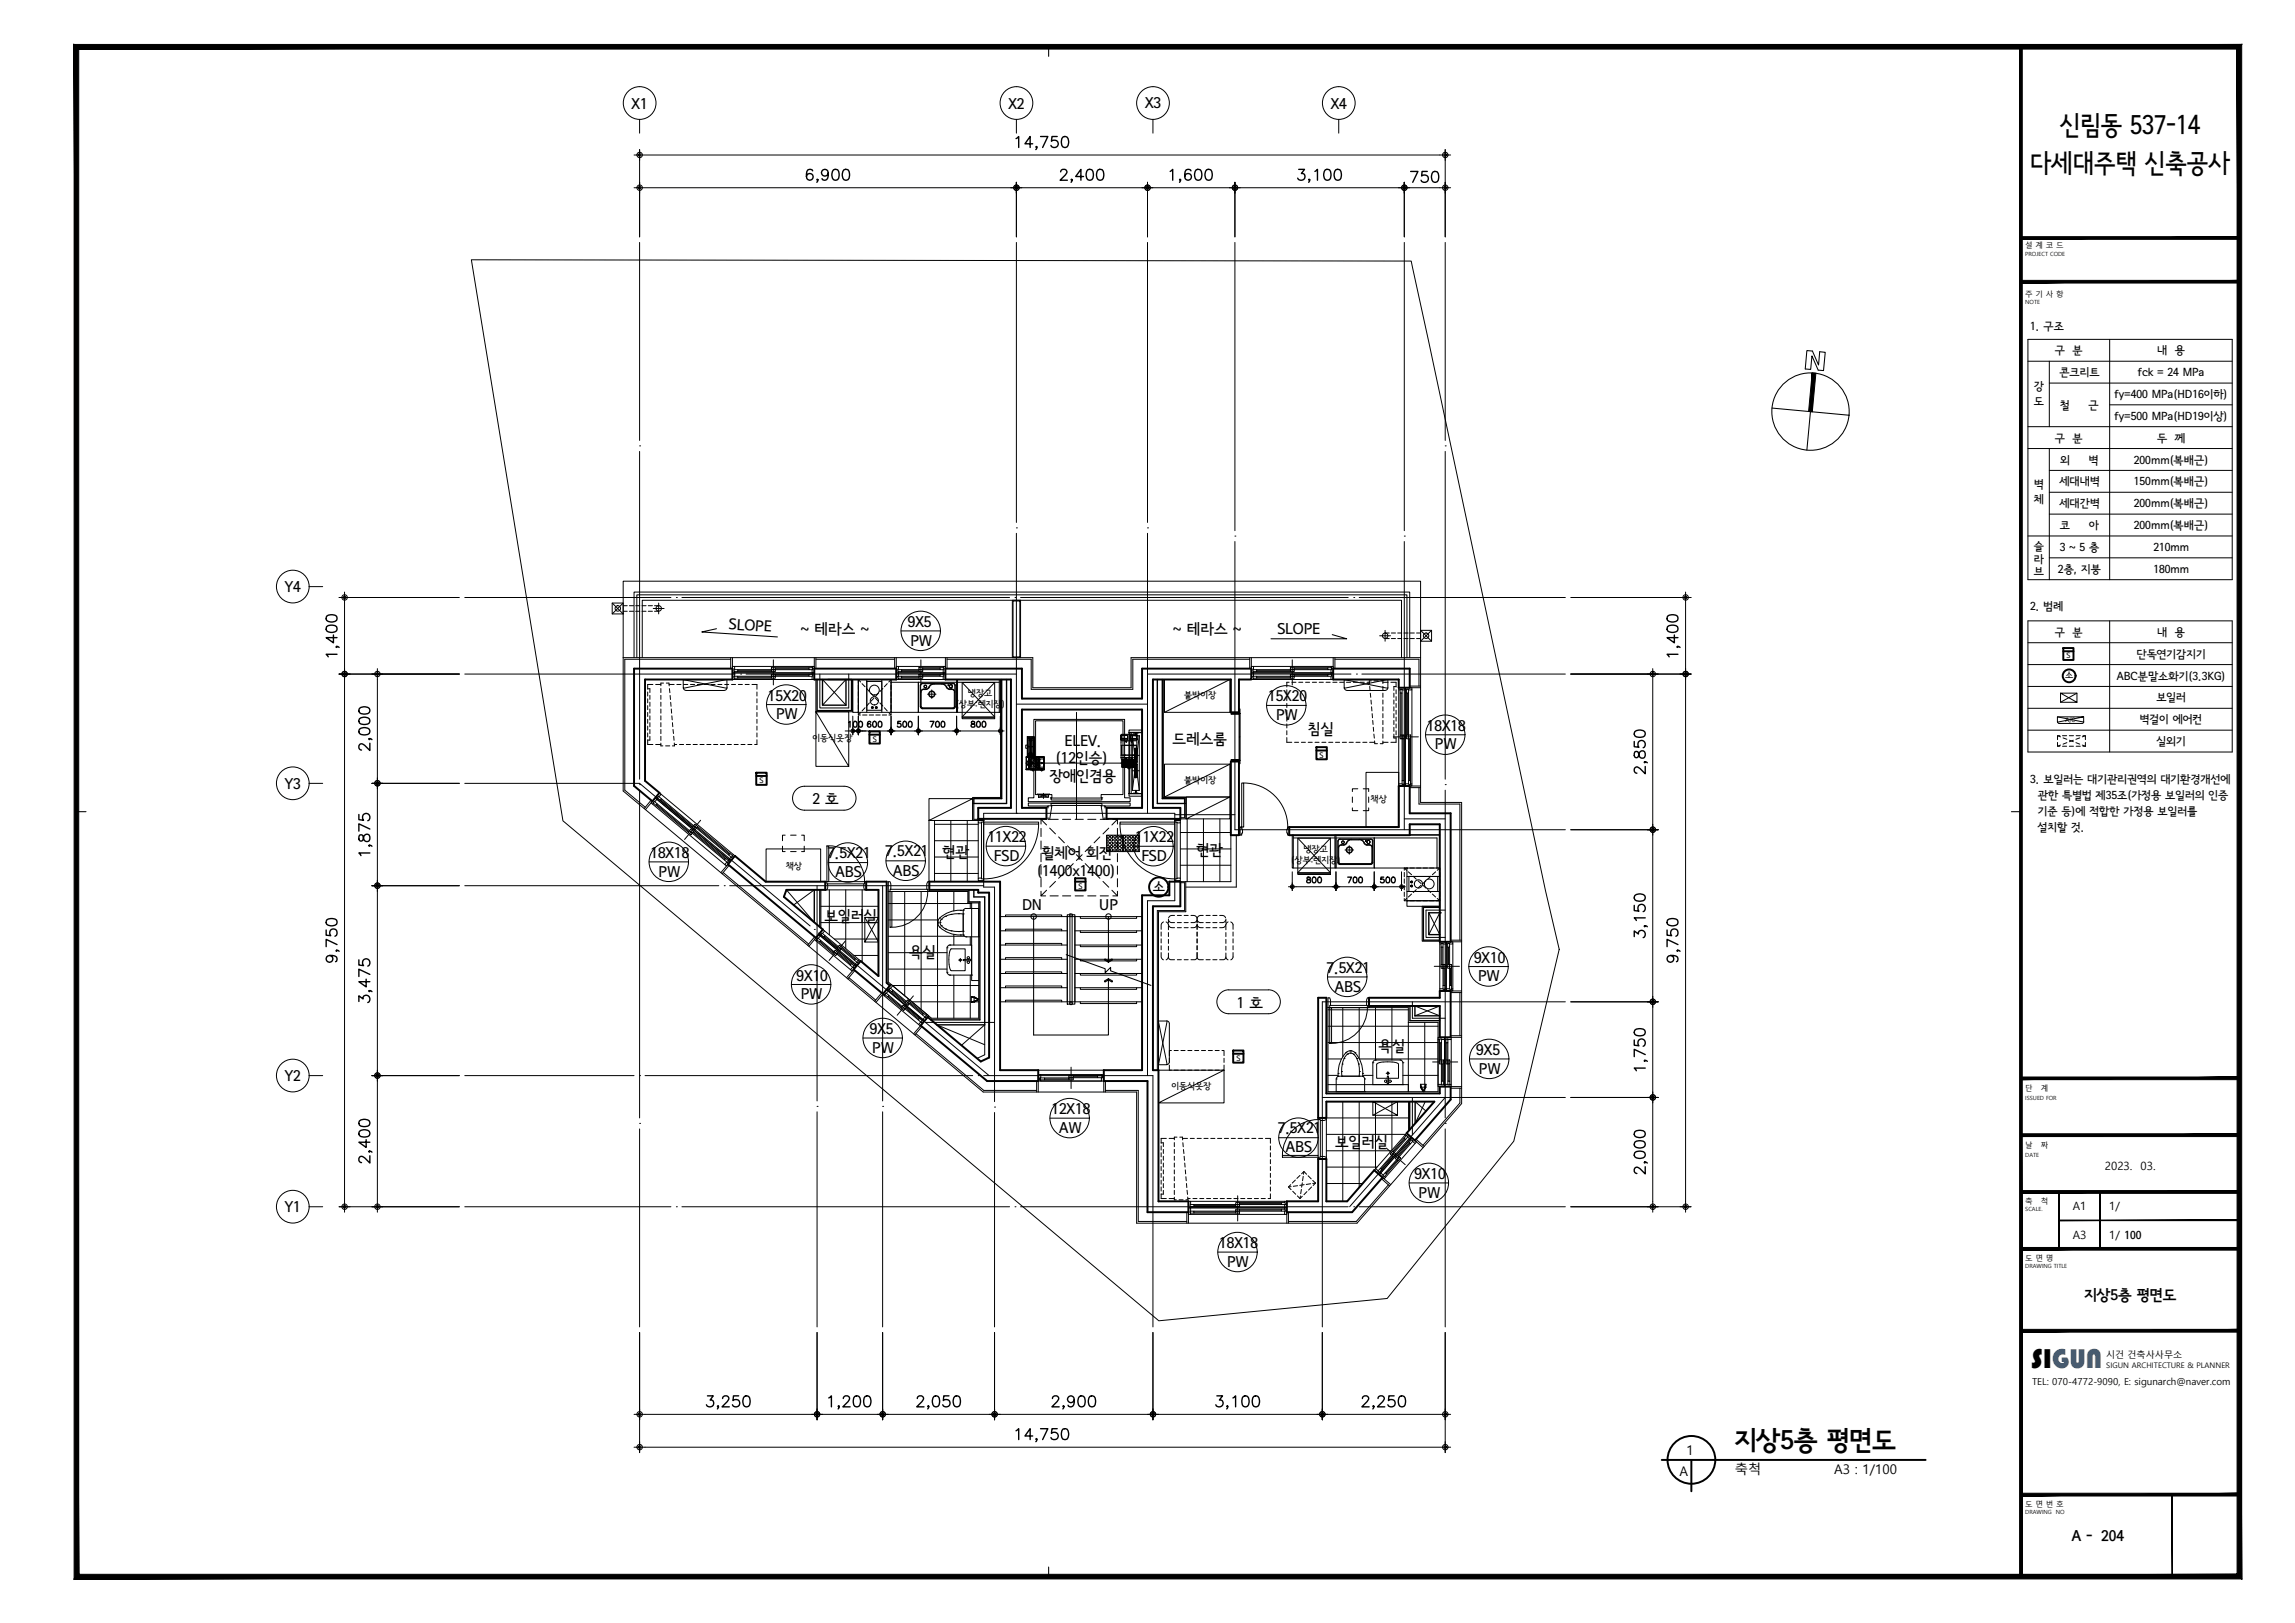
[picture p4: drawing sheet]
<svg xmlns="http://www.w3.org/2000/svg" width="420mm" height="297mm" viewBox="0 0 420 297" stroke-linecap="round" stroke-linejoin="round" font-family="sans-serif">
<defs><g id="words">
<text font-size="5.1" x="371.9" y="250.4">SIGUN</text>
<g font-size="4.9">
<text x="377.2" y="24.5">신림동 537-14</text>
<text x="371.6" y="31.5">다세대주택 신축공사</text>
<text x="317.4" y="265.1">지상5층 평면도</text>
</g>
<g font-size="2.8">
<text x="115.6" y="19.9">X1</text>
<text x="184.6" y="19.9">X2</text>
<text x="209.6" y="19.8">X3</text>
<text x="243.6" y="19.9">X4</text>
<text x="52.2" y="108.4">Y4</text>
<text x="133.4" y="115.1" transform="rotate(4 133.4 115.1)">SLOPE</text>
<text x="146.6" y="116">~ 테라스 ~</text>
<text x="166.2" y="114.8">9X5</text>
<text x="166.7" y="118.2">PW</text>
<text x="214.7" y="116">~ 테라스 ~</text>
<text x="233.8" y="116.1">SLOPE</text>
<text x="140.6" y="128.3">15X20</text>
<text x="142.1" y="131.7">PW</text>
<text x="232.2" y="128.4">15X20</text>
<text x="233.6" y="131.8">PW</text>
<text x="194.9" y="136.6">ELEV.</text>
<text x="214.7" y="136.2">드레스룸</text>
<text x="239.5" y="134.3">침실</text>
<text x="261.2" y="133.8">18X18</text>
<text x="262.7" y="137.2">PW</text>
<text x="192.1" y="143">장애인겸용</text>
<text x="193.2" y="139.6">(12인승)</text>
<text x="52.2" y="144.3">Y3</text>
<text x="148.7" y="147.2">2 호</text>
<text x="180.8" y="154.2">11X22</text>
<text x="207.8" y="154.2">11X22</text>
<text x="119.1" y="157">18X18</text>
<text x="120.6" y="160.4">PW</text>
<text x="151.5" y="157.1">7.5X21</text>
<text x="153" y="160.6">ABS</text>
<text x="162.1" y="156.7">7.5X21</text>
<text x="163.5" y="160.3">ABS</text>
<text x="172.6" y="156.8">현관</text>
<text x="182" y="157.6">FSD</text>
<text x="189.8" y="160.4">(1400x1400)</text>
<text x="190.6" y="157.1">휠체어 회전</text>
<text x="209" y="157.6">FSD</text>
<text x="219" y="156.5">현관</text>
<text x="187.1" y="166.6">DN</text>
<text x="201.2" y="166.5">UP</text>
<text x="150.9" y="168.6">보일러실</text>
<text x="145.8" y="179.5">9X10</text>
<text x="166.5" y="175.1">욕실</text>
<text x="242.9" y="178">7.5X21</text>
<text x="269.9" y="176.2">9X10</text>
<text x="270.6" y="179.6">PW</text>
<text x="146.6" y="182.9">PW</text>
<text x="226.4" y="184.5">1 호</text>
<text x="244.3" y="181.5">ABS</text>
<text x="159.2" y="189.3">9X5</text>
<text x="52.2" y="197.9">Y2</text>
<text x="159.7" y="192.7">PW</text>
<text x="252.4" y="192.4">욕실</text>
<text x="270.3" y="193.1">9X5</text>
<text x="270.7" y="196.5">PW</text>
<text x="192.5" y="203.9">12X18</text>
<text x="193.9" y="207.4">AW</text>
<text x="233.9" y="207.4">7.5X21</text>
<text x="244.5" y="210">보일러실</text>
<text x="235.4" y="210.9">ABS</text>
<text x="258.9" y="215.8">9X10</text>
<text x="52.2" y="221.9">Y1</text>
<text x="259.7" y="219.2">PW</text>
<text x="223.2" y="228.4">18X18</text>
<text x="224.7" y="231.8">PW</text>
<text x="381.5" y="237.9">지상5층 평면도</text>
<text x="379.3" y="282.1">A - 204</text>
</g>
<text font-size="2.5" x="211.1" y="163">소</text>
<g font-size="2.4">
<text x="308.7" y="266.3">1</text>
<text x="317.6" y="269.7">축척</text>
<text x="335.8" y="269.7">A3 : 1/100</text>
<text x="307.4" y="270.1">A</text>
</g>
<g font-size="2.1">
<text x="371.7" y="60.3">1. 구조</text>
<text x="376.2" y="64.9">구 분</text>
<text x="394.9" y="64.9">내 용</text>
<text x="372.3" y="71.4">강</text>
<text x="377" y="68.9">콘크리트</text>
<text x="391.4" y="68.9">fck = 24 MPa</text>
<text x="372.3" y="74.1">도</text>
<text x="377.2" y="74.9">철</text>
<text x="382.4" y="74.9">근</text>
<text x="387.1" y="72.9">fy=400 MPa(HD16이하)</text>
<text x="387.1" y="76.9">fy=500 MPa(HD19이상)</text>
<text x="376.2" y="80.8">구 분</text>
<text x="394.9" y="80.8">두 께</text>
<text x="372.4" y="89.2">벽</text>
<text x="377" y="88.8">세대내벽</text>
<text x="377.2" y="84.8">외</text>
<text x="382.4" y="84.8">벽</text>
<text x="390.7" y="84.8">200mm(복배근)</text>
<text x="390.7" y="88.8">150mm(복배근)</text>
<text x="372.3" y="92.1">체</text>
<text x="377" y="92.8">세대간벽</text>
<text x="390.7" y="92.8">200mm(복배근)</text>
<text x="372.3" y="100.6">슬</text>
<text x="377.1" y="100.8">3 ~ 5 층</text>
<text x="377.1" y="96.8">코</text>
<text x="382.4" y="96.8">아</text>
<text x="390.7" y="96.8">200mm(복배근)</text>
<text x="394.2" y="100.8">210mm</text>
<text x="372.3" y="103">라</text>
<text x="372.3" y="105.2">브</text>
<text x="376.8" y="104.8">2층, 지붕</text>
<text x="394.2" y="104.8">180mm</text>
<text x="371.7" y="111.6">2. 범례</text>
<text x="376.2" y="116.4">구 분</text>
<text x="394.9" y="116.4">내 용</text>
<text x="387.5" y="124.4">ABC분말소화기(3.3KG)</text>
<text x="391.1" y="120.4">단독연기감지기</text>
<text x="394.8" y="128.4">보일러</text>
<text x="391.8" y="132.4">벽걸이 에어컨</text>
<text x="394.8" y="136.4">실외기</text>
<text x="371.7" y="143.2">3. 보일러는 대기관리권역의 대기환경개선에</text>
<text x="373.1" y="146.2">관한 특별법 제35조(가정용 보일러의 인증</text>
<text x="373.1" y="149.2">기준 등)에 적합한 가정용 보일러를</text>
<text x="373.1" y="152.2">설치할 것.</text>
<text x="385.3" y="214.2">2023.</text>
<text x="391.9" y="214.2">03.</text>
<text x="379.5" y="221.5">A1</text>
<text x="386.2" y="221.5">1/</text>
<text x="379.5" y="226.7">A3</text>
<text x="386.2" y="226.7">1/ 100</text>
</g>
<text font-size="1.8" x="372" y="253.4">TEL: 070-4772-9090, E: sigunarch@naver.com</text>
<g font-size="1.7">
<text x="378.1" y="124.2">소</text>
<text x="175" y="129.5">(상부:렌지장)</text>
<text x="177.2" y="127.5">냉장고</text>
<text x="216.8" y="127.8">붙박이장</text>
<text x="148.8" y="135.7">이동식옷장</text>
<text x="216.8" y="143.3">붙박이장</text>
<text x="250.9" y="146.8">책상</text>
<text x="238.6" y="155.9">냉장고</text>
<text x="143.8" y="159">책상</text>
<text x="236.4" y="158">(상부:렌지장)</text>
<text x="214.5" y="199.3">이동식옷장</text>
<text x="385.6" y="248.5">시건 건축사사무소</text>
</g>
<g font-size="1.4">
<text x="370.8" y="45.4">설 계 코 드</text>
<text x="370.8" y="54.4">주 기 사 항</text>
<text x="378.3" y="120.5">S</text>
<text x="159.8" y="135.8">S</text>
<text x="139" y="143.3">S</text>
<text x="241.6" y="138.7">S</text>
<text x="197.4" y="162.7">S</text>
<text x="226.4" y="194.2">S</text>
<text x="370.8" y="199.7">단</text>
<text x="373.6" y="199.7">계</text>
<text x="370.8" y="210.1">날</text>
<text x="373.6" y="210.1">짜</text>
<text x="370.8" y="220.4">축</text>
<text x="373.6" y="220.4">척</text>
<text x="370.8" y="230.8">도 면 명</text>
<text x="385.6" y="250.4">SIGUN ARCHITECTURE &amp; PLANNER</text>
<text x="370.8" y="275.8">도 면 번 호</text>
</g>
<text font-size="1.1" x="378.2" y="132.2">A/C</text>
<g font-size="1">
<text x="370.8" y="46.9">PROJECT CODE</text>
<text x="370.8" y="55.7">NOTE</text>
<text x="370.8" y="201.4">ISSUED FOR</text>
<text x="370.8" y="211.8">DATE</text>
<text x="370.8" y="221.7">SCALE.</text>
<text x="370.8" y="232.1">DRAWING TITLE</text>
<text x="370.8" y="277.1">DRAWING</text>
<text x="376.4" y="277.1">NO</text>
</g>
</g></defs>
<!-- layer: 8 -->
<g fill="none" stroke="#000" stroke-width=".18">
<path d="M187.8 136.4h.4v.6h-.4zM187.8 139.7h20.3M187.9 138.6h.5v2.2h-.5zM187.9 138.6h3.3M187.9 138.5h1.4M187.9 138.6h3.2v2.1h-3.2zM188.1 139.3l.4 .1M188.1 139.9h.4M188.1 139.4h.6M188.1 134.8v3.7M188.1 136.7h1.2M188.1 137.9h.2"/>
<path d="M188.2 137.9h.1M188.2 134.9v3.5M188.2 139.4v.1M188.2 139.3v.2M188.2 140h.1M188.2 139.8v.2M188.2 139.3h.1M188.2 139.5h.1M188.2 139.8h.1M188.2 139.4v-.1l.1 .1M188.2 139.9l.1 .1zM188.3 138.2h.8"/>
<path d="M188.3 138.6v2.2M188.3 139.3v.2zM188.3 139.8v.2zM188.3 135.1h.7M188.3 139.3v.2M188.3 139.8v.2M188.3 139.4v.1M188.3 139.3l.1 .2zM188.3 139.9v.1M188.3 139.8l.1 .3zM188.3 135.5h.7M188.3 137.9h.7"/>
<path d="M188.4 138.6h2.8v2.2h-2.8zM188.4 134.9v3.5M188.5 138.6v2.2M188.6 139.1h.7v1.1h-.7zM188.6 139.3h-.5l.5 .1M188.6 139.3v.2zM188.6 139.9h-.5v.1h.5M188.6 139.8v.3zM188.6 139.2h-.1v.9h.1M188.6 139.8h.1M188.6 139.7h.1M188.6 135.4h.2v2.5h-.2z"/>
<path d="M188.6 139.8v.2zM188.6 139.2l.1 .4M188.6 139.9v.1M188.6 139.3l.1 .2M188.6 140h-.5M188.6 135.4v2.5M188.7 139.6h.4v.1h-.4M188.7 139.3v.2M188.7 139.8v.2M188.7 134.9v3.5M188.7 139.7l-.1 .4M188.7 140h.1"/>
<path d="M188.7 138.9h.8v1.5h-.8zM188.7 138.9v1.8M188.7 135.4v2.5M188.8 139.4h.2M188.8 140h.2M188.9 139.3v.7M188.9 134.9v3.5M189 139.6h.2v.1l-.1 .1zM189.1 139.7l.1-.1-.1 .1M189.1 134.9l.1 3.5v-3.5h-1v3.5h1M189.1 139.5v.3M189.1 136.7h.1"/>
<path d="M189.1 136.6h.1M189.2 134.8v3.7M189.3 131.7h16.6v14.3h1v.7h-18.6v-.7h1zM189.3 134.8v3.7v-3.7h-1.2v3.7M189.4 138.6h-.7v.3M189.4 138.6h1.7v2.1h-2.4M189.4 138.6v.3h-.7M189.5 139.3h.4M189.5 139.8h.4M189.5 138.8h.4M189.7 138.5v2M189.9 139.7h.1"/>
<path d="M189.9 139.6h.1M189.9 139.6v.1M190 139h.4M190 139.5h.4M190.2 138.8v2M190.4 138.9h.7v1.5h-.7zM190.6 139.6h.2v.1l-.1 .1zM190.7 139.6l.1 .1zM190.7 139.5v.3M191.1 138.6v.2M205.2 135.2h1.2M205.2 134.6h1.2z"/>
<path d="M205.2 134.6l.1 .6zM205.2 134.6v.6h1.2M205.2 135.2v.2v-.2v.2v-.2h.2M205.2 135.2h.1M205.2 134.6l.1-.2h2.8v.2M205.2 135.6h2.9M205.2 134.6h.1M205.2 134.7v.5M205.3 138.7l-.1-.5h2.9v.5M205.3 138.7h1.9M205.3 134.6h-.1M205.3 134.6h1.1v.6"/>
<path d="M205.3 134.6h1.1v.6h-1.1zM205.3 135.2h1.1v.2h-1.1zM205.3 138.7h.1M205.3 138.2h.5M205.3 134.6h.1M205.4 139l2.5 .1M205.4 139v1.4M205.5 139h2.4M205.5 139.2h2.4M205.5 139.3h2.4M205.5 139.5h2.4M205.5 139.6h2.4"/>
<path d="M205.5 139.8h2.4M205.5 139.9h2.4M205.5 139.7h2.4M205.5 139.1h2.4M205.5 139v.1M205.5 139.2h.1M205.5 139.3h.1M205.5 139.5v.1M205.5 139.6v.1M205.5 139.9h.1M205.5 139.8h.1M205.5 139.7h.1"/>
<path d="M205.5 139.6h.1M205.5 139.4v.1M205.5 139.1h.1M205.5 139.4h2.4M205.5 139h.1M205.5 139.4h.1M205.5 139.5h.1M205.5 140h.1M205.5 140h2.4M205.5 139.1v.1M205.5 139.2v.1M205.5 139.3v.1"/>
<path d="M205.5 139.8v.1M205.5 139.9v.1M205.8 138.2h.1M205.8 138.2h2.2M205.9 138.2h.1M206 135.7h.3M206 138.8h.3M206.2 135.6v.3M206.2 138.6v.4M206.2 134.6h.1M206.3 135.8l-.2-.1 .1 .1M206.3 138.8h-.2l.1 .1"/>
<path d="M206.4 135.4h-1.2v2.8h.1v-1.8h2.7v1.8h.1v-2.8M206.4 134.6v.6zM206.4 135.2v.2M206.4 135.2v.2v-.2M206.5 139.6h-.4v.1h.4M206.5 139.7l.1 .4M206.6 139.2h.1v.9h-.1M206.6 139.2l-.1 .4M206.7 138.8v2M206.7 134.1h.4v11.1h-.4zM206.7 133.6h2.4v.5h-2.4zM206.7 134h2.4"/>
<path d="M206.8 134.1v11.1M206.9 135.2v.2v-.2M206.9 134.6v.8M206.9 134.6v.8v-.2h1.2v.2h-1.1h1.1M206.9 135.2h1.2zM206.9 134.6v.6M206.9 134.6h1.2M206.9 134.6h1.2v.6h-1.2zM206.9 134.6h1.2zM207 134.6h.1M207 135.7h.3M207 138.8h.3"/>
<path d="M207.1 138.8h.2zM207.2 135.6v.3M207.2 138.6v.4M207.3 135.8l-.2-.1 .1 .1M207.3 134.7h1.3v10h-1.3zM207.3 138.2h1.3M207.3 134.7l1.3 10M207.6 134.1h.7l-.3 .1M207.6 134.1v.1M207.6 138.2h.1M207.6 134.2h.3M207.7 139.5h.1"/>
<path d="M207.7 139.9h.1M207.7 137v2.5M207.7 139.9v2.4M207.7 137.1v2.4M207.7 137v.1M207.7 139.9l.2 2.4h-.2M207.8 137.1l-.1 2.3M207.8 137.1h-.1M207.8 137.1h.1M207.8 139.6h-2.3M207.8 139.7h-2.3M207.8 139.8l.1 2.5"/>
<path d="M207.9 139.5h.1M207.9 137.1h.1M207.9 139.4v.1M207.9 139.9h.1M207.9 137.1v2.4h-2.4M207.9 139.1v.1M207.9 139.3h.1M207.9 139.6h.1M207.9 139.7h.1M207.9 140h.1M207.9 134.2h.1M207.9 139.1h.1"/>
<path d="M207.9 139.2h.1M207.9 139.8h.1M207.9 139h.1M207.9 139h-2.4v1.4h.4M207.9 139.4l-2.4 .1M207.9 134.2v.5l.1-.5M207.9 139v.1M207.9 139.5v.1M207.9 139.6v.1M207.9 139.4h.1M207.9 139l.1 1.4M207.9 136.9v5.5"/>
<path d="M208 137.1v5.2M208 137.1h.1M208 134.4h.1M208 134.6h.1M208 139.5v-2.4v2.4M208 139.9v2.4v-2.4M208 135.2h.1v.2M208 137.1l.1 2.4M208 139.5h.1M208 139.9h.1M208 134.2h.1M208 139.4l-2.5 .1"/>
<path d="M208 139.9h-.1M208.1 137.1h.1M208.1 139.9h.1M208.1 139.9v2.4M208.1 134.6v.6M208.1 134.6v.6zM208.1 138.7h-2.9l.1 .3h.1M208.1 134.6h.1M208.1 138.7v.3h-.1M208.2 139.4h-.1M208.2 137.1v2.4M208.2 139.5h.1"/>
<path d="M208.2 137v.1M208.2 139.9v2.4M208.2 139.9h.1M208.2 137v2.5M208.6 134.7l-1.3 10M151.4 154.8h.3v6.6h-.3zM151.7 154.8a6.6 6.6 0 0 1 6.6 6.5M187.9 140.8h3.3M187.9 140.9h2.5M188.7 140.9h2.5M188.7 140.7v.2h2.4v-2.4h-1.7v.4h-.7v1.9M189 140.9l.2 .1z"/>
<path d="M189 141h.2zM189.1 141h.1M189.1 140.7v.3l.1-.3M189.1 141h.1h-.2M189.1 140.7v.4M189.5 140.3h.4M189.9 145.3l2.2 .1zM190 140h.4M190 140.5h.4M190.1 145.4h1.8v.5h-1.8zM190.1 145.4l1.8 .5M190.6 140.9l.2 .1z"/>
<path d="M190.6 141h.2M190.6 140.7h.2v.3l-.2 .1zM190.7 140.7v.3M190.7 140.7v.4M191 145.2v.9M191.2 140.8h-3.3h3.3M191.6 147.9l.3-.4h-3.6v-.5h18.6v.5h-4.6l.3 .4M191.9 147.9v-.4h.7l-.4 2.5h-.3v-.3M191.9 145.4l-1.8 .5M192.3 146h.3v-.6h-3v-13.5h16v13.5h-4v.6h.3M192.4 146.1h9.3v.3h-9.3zM192.4 147.1h9.3v.3h-9.3z"/>
<path d="M202.3 147.9v-.4h-.7l.4 2.5h.3v-.3M205.4 140.4h.1M205.5 140.4h.3h-.3M205.5 140.2h2.4M205.5 140.3h2.4M205.5 140.3h.1M205.5 140.2h.1M205.5 140.1h2.4M205.5 140.1h.1M205.5 140v.1M205.6 140.2h2.3M205.8 140.4h.1"/>
<path d="M205.9 140.4h.5M205.9 140.4h.1M205.9 140.4h.5v.1M206.4 140.3l.1 .1M206.4 140.5h.2M206.4 140.5h.1M206.5 140.3h.3M206.6 140.4v.1h.2M206.6 140.5h.2M206.6 140.5h.1M206.7 145.2h2.4v.5h-2.4zM206.7 145.3h2.4"/>
<path d="M206.8 140.5h.1M206.8 140.5h.2M206.8 140.4v.1M206.9 140.5h.1M207 140.4h.4h-.4M207 140.3l-.2 .1M207.3 141.1h1.3M207.4 140.4h.1M207.6 140.4h.1M207.6 145.1v.1M207.7 142.3h.1M207.8 142.3h.1"/>
<path d="M207.9 142.3h.1M207.9 145.1l-.3 .1M207.9 140.1h.1M207.9 140.2h.1M207.9 140v.1M207.9 140.4h-.4h.4M207.9 145.1l.1-.4v.4l.3 .1M207.9 144.9h.1M207.9 140.4h-.9v.1M207.9 140.3h.1M207.9 145.1h.1M208 142.3h.1"/>
<path d="M208.2 142.3h-.1M208.2 142.3h.1M208.3 145.1l-.7 .1M227 151.4h.3v.4h.2v.7h-.2v.4h-.3zM227.3 143.3h.4v8.1h-.4zM227.7 143.3a8.1 8.1 0 0 1 8.1 8.1M235.7 151.4h.3v1.5h-.3v-.4h-.1v-.7h.1zM151.1 161.4h.3v.4h.1v.7l-.1 .4h-.3zM151.5 161.8h6.6M151.7 161.4h6.6M158.3 161.4h.3v1.5h-.3l-.2-.4v-.7h.2zM234.8 211.5a6.6 6.6 0 0 1 6.5-6.6v6.6"/>
<path d="M234.8 211.5h6.5v.3h-6.5zM241.3 211.8h.4v-.1h.7l.4 .1v.3h-1.5zM241.3 204.6h1.5v.3l-.4 .2h-.7v-.2h-.4zM241.7 205.1v6.6"/>
<circle cx="188.4" cy="135.1" r=".05"/>
<circle cx="188.4" cy="138.2" r=".05"/>
<circle cx="188.7" cy="135.4" r=".2"/>
<circle cx="188.7" cy="137.9" r=".2"/>
<circle cx="188.9" cy="139.4" r=".03"/>
<circle cx="188.9" cy="140" r=".03"/>
<circle cx="188.9" cy="135.1" r=".05"/>
<circle cx="188.9" cy="138.2" r=".05"/>
<circle cx="189.1" cy="139.7" r=".03"/>
<circle cx="189.1" cy="139.7" r=".1"/>
<circle cx="189.7" cy="139.3" r=".22"/>
<circle cx="189.7" cy="139.8" r=".22"/>
<circle cx="189.7" cy="138.8" r=".22"/>
<circle cx="189.7" cy="139.3" r=".1"/>
<circle cx="189.7" cy="139.8" r=".1"/>
<circle cx="189.7" cy="138.8" r=".1"/>
<circle cx="189.9" cy="139.7" r=".05"/>
<circle cx="190.2" cy="139" r=".22"/>
<circle cx="190.2" cy="139.5" r=".22"/>
<circle cx="190.2" cy="139" r=".1"/>
<circle cx="190.2" cy="139.5" r=".1"/>
<circle cx="190.7" cy="139.7" r=".03"/>
<circle cx="190.7" cy="139.7" r=".1"/>
<circle cx="206.2" cy="138.8" r=".05"/>
<circle cx="206.2" cy="135.7" r=".05"/>
<circle cx="207.2" cy="135.7" r=".05"/>
<circle cx="207.2" cy="138.8" r=".05"/>
<circle cx="189.7" cy="140.3" r=".22"/>
<circle cx="189.7" cy="140.3" r=".1"/>
<circle cx="190.2" cy="140" r=".22"/>
<circle cx="190.2" cy="140.5" r=".22"/>
<circle cx="190.2" cy="140" r=".1"/>
<circle cx="190.2" cy="140.5" r=".1"/>
</g>
<path d="M197.1 130.4v19.6" fill="none" stroke="#000" stroke-width=".18"/>
<g fill="none" stroke="#000" stroke-width=".18">
<path d="M214.1 193.7v.7M214.1 194.9v1h.4M214.5 192.3h-.4v.9M214.9 192.3h.8M214.9 195.9h.8M216.2 192.3h.8M216.2 195.9h.8M217.5 192.3h.7M217.5 195.9h.7M218.7 192.3h.8M218.7 195.9h.8M220 192.3h.7"/>
<path d="M220 195.9h.7M221.2 192.3h.8M221.2 195.9h.8M222.5 192.3h.7M222.5 195.9h.7M223.7 192.3h.4v.9M224.1 194.9v1h-.4M224.1 193.7v.7"/>
</g>
<g fill="none" stroke="#000" stroke-width=".18">
<path d="M212.6 174.3v.8l.4 .6M212.6 170.6v.7M212.6 171.8v.8M212.6 173.1v.7M213 168.7l-.4 .6v.8M213.5 168.7l.4 .6M213.9 174.4l.1 1.1 .3 .1h.7M213.9 169.2a.65 .65 0 0 0 .7 .6h.4M213.9 175.1l-.4 .6M213.9 168.2v.7M213.9 169.4v.8M213.9 170.7v.7"/>
<path d="M213.9 171.9v.8M213.9 173.2v.7M214 168.5l.3 .3 .7 .1M215 167.5l-.7 .1-.3 .4M215.5 169.8h.8M215.5 168.9h.8M215.5 167.5h.8M215.5 175.6h.8M216.8 169.8h.7M216.8 168.9h.7M216.8 167.5h.7M216.8 175.6h.7"/>
<path d="M218 169.8h.5a.68 .68 0 0 0 .7-.7 .64 .64 0 0 0 .6 .7h.5M218 175.6h.7a.51 .51 0 0 0 .5-.5v-.8l.1 1.2 .3 .1h.7M218 167.5l.7 .1 .4 .4M219.1 168.5l-.2 .3-.9 .1M219.2 168v.8M219.2 169.3v.8M219.2 170.6v.7M219.2 171.8v.8M219.2 173.1v.7M219.2 168.5l.5 .4h.6M220.3 167.5l-.7 .1-.4 .4M220.8 169.8h.7"/>
<path d="M220.8 168.9h.8M220.8 167.5h.8M220.8 175.6h.8M222 169.8h.8M222 168.9h.8M222 167.5h.8M222 175.6h.8M223.3 167.5l.7 .1 .4 .4M224.4 168.5l-.4 .3-.7 .1M224.4 169.2a.65 .65 0 0 1-.6 .6h-.5M224.4 174.4l-.1 1.1-.3 .1h-.7M224.4 175.1l.4 .6"/>
<path d="M224.4 168.2v.7M224.4 169.4v.8M224.4 170.7v.7M224.4 171.9v.8M224.4 173.2v.7M224.8 168.7l-.4 .6M225.3 168.7l.4 .4v1M225.7 174.3v1l-.4 .4M225.7 170.6v.7M225.7 171.8v.8M225.7 173.1v.7"/>
</g>
<!-- layer: WID -->
<g fill="none" stroke="#000" stroke-width=".18">
<path d="M134.4 123.8h.7v.3h-.7zM134.4 122.6h.7v.3h-.7zM134.5 123.8v-.6h-.4v1.2h.4v-.3M134.5 122.6v-.6h-.4v1.2h.4v-.3M134.5 124.4h14.2M134.5 123.2h14.2M134.5 122h14.2M135.1 123.9h6.1M135.1 123.8h6.1M135.1 124.1h6.1M135.1 122.8h6.1M135.1 122.6h6.1"/>
<path d="M135.1 122.9h6.1M141.2 123.8h.7v.3h-.7zM141.2 123.4h.7v.4h-.7zM141.2 122.6h.7v.3h-.7zM141.2 122.2h.7v.4h-.7zM141.6 120.8v4.6M141.9 123.8h6.2M141.9 123.6h6.2M141.9 123.4h6.2M141.9 122.6h6.2M141.9 122.4h6.2M141.9 122.2h6.2"/>
<path d="M148.1 123.4h.7v.4h-.7zM148.1 122.2h.7v.4h-.7zM148.7 123.4v-.2h.4v1.2h-.4v-.6M148.7 122.2v-.2h.4v1.2h-.4v-.6M164.4 123.8h.7v.3h-.7zM164.4 122.6h.7v.3h-.7zM164.5 123.8v-.6h-.4v1.2h.4v-.3M164.5 122.6v-.6h-.4v1.2h.4v-.3M164.5 124.4h8.2M164.5 123.2h8.2M164.5 122h8.2M165.1 123.9h3.1"/>
<path d="M165.1 123.8h3.1M165.1 124.1h3.1M165.1 122.8h3.1M165.1 122.6h3.1M165.1 122.9h3.1M168.2 123.8h.7v.3h-.7zM168.2 123.4h.7v.4h-.7zM168.2 122.6h.7v.3h-.7zM168.2 122.2h.7v.4h-.7zM168.6 120.8v4.6M168.9 123.8h3.2M168.9 123.6h3.2"/>
<path d="M168.9 123.4h3.2M168.9 122.6h3.2M168.9 122.4h3.2M168.9 122.2h3.2M172.1 123.4h.7v.4h-.7zM172.1 122.2h.7v.4h-.7zM172.7 123.4v-.2h.4v1.2h-.4v-.6M172.7 122.2v-.2h.4v1.2h-.4v-.6M229.4 123.8h.7v.3h-.7zM229.4 122.6h.7v.3h-.7zM229.5 123.8v-.6h-.4v1.2h.4v-.3M229.5 122.6v-.6h-.4v1.2h.4v-.3"/>
<path d="M229.5 124.4h14.2M229.5 123.2h14.2M229.5 122h14.2M230.1 123.9h6.1M230.1 123.8h6.1M230.1 124.1h6.1M230.1 122.8h6.1M230.1 122.6h6.1M230.1 122.9h6.1M236.2 123.8h.7v.3h-.7zM236.2 123.4h.7v.4h-.7zM236.2 122.6h.7v.3h-.7z"/>
<path d="M236.2 122.2h.7v.4h-.7zM236.6 120.8v4.6M236.9 123.8h6.2M236.9 123.6h6.2M236.9 123.4h6.2M236.9 122.6h6.2M236.9 122.4h6.2M236.9 122.2h6.2M243.1 123.4h.7v.4h-.7zM243.1 122.2h.7v.4h-.7zM243.7 123.4v-.2h.4v1.2h-.4v-.6M243.7 122.2v-.2h.4v1.2h-.4v-.6"/>
<path d="M255.1 134.9h4.6M256.1 126.3v17.2M256.3 134.5h.4v.7h-.4zM256.3 126.2h.4v.7h-.4zM256.3 126.3h-.2v-.4h1.2v.4h-.6M256.3 126.9v7.6M256.5 126.9v7.6M256.7 134.5h.3v.7h-.3zM256.7 126.9v7.6M256.7 135.2v7.7M256.9 135.2v7.7M257 135.2v7.7"/>
<path d="M257.3 126.3v17.2M257.5 134.5h.4v.7h-.4zM257.5 126.2h.4v.7h-.4zM257.5 126.3h-.2v-.4h1.2v.4h-.6M257.5 126.9v7.6M257.7 126.9v7.6M257.9 134.5h.3v.7h-.3zM257.9 126.9v7.6M257.9 135.2v7.7M258.1 135.2v7.7M258.2 135.2v7.7M258.5 126.3v17.2"/>
<path d="M119.5 147.2l13.2 11M119.8 146.7l.5 .4-.2 .3-.5-.5zM119.9 146.7l.4-.4-.3-.3-.8 .9 .3 .3 .2-.2M120.1 147.4l5.9 4.9M120.2 147.3l5.9 4.9M120.3 146.3l13.2 11M120.3 147.1l5.9 4.9M120.6 145.8l.5 .4-.2 .3-.5-.5zM120.6 145.8l.4-.4-.3-.3-.7 .9 .3 .3 .1-.2M120.9 146.5l5.8 4.9M121 146.4l5.9 4.8M121 145.4l13.2 11"/>
<path d="M121.1 146.2l5.9 4.9M126.2 152l.5 .5-.2 .3-.5-.5zM126.4 151.8l.6 .4-.3 .3-.5-.5zM126.7 152.5l5.9 4.9M126.9 152.3l5.8 5M127 151.1l.5 .5-.2 .2-.6-.4zM127 152.2l5.8 4.9M127.2 150.8l.5 .5-.2 .3-.5-.5zM127.5 151.6l5.9 4.9M127.6 151.4l5.9 4.9M127.7 151.3l5.9 4.9M128.3 150.1l-3 3.5"/>
<path d="M132.8 157.1l.6 .5-.2 .2-.6-.4zM133.3 157.5l.2-.2 .3 .3-.8 .9-.3-.3 .4-.4M133.6 156.2l.6 .4-.3 .3-.5-.4zM134.1 156.6l.1-.2 .3 .2-.7 1-.3-.3 .4-.4M256.7 143.5h-.6v.4h1.2v-.4h-.3M256.7 142.9h.3v.7h-.3zM257.9 143.5h-.6v.4h1.2v-.4h-.3M257.9 142.9h.3v.7h-.3zM149.4 172.2l6.3 5.3M149.7 171.7l.6 .4-.3 .3-.5-.4zM149.8 171.8l.4-.5-.3-.3-.8 1 .3 .2 .2-.2M150 172.4l2.4 2"/>
<path d="M150.2 172.3l2.4 2M150.2 171.3l6.3 5.3M150.3 172.1l2.4 2.1M150.5 170.8l.5 .4-.2 .3-.5-.4zM150.6 170.8l.4-.4-.4-.3-.7 .9 .3 .3 .1-.2M150.8 171.5l2.4 2M150.9 171.4l2.4 2M151 170.4l6.2 5.2M151 171.2l2.5 2M152.7 174.2l.5 .4-.2 .3-.6-.5zM152.9 173.9l.6 .4-.3 .3-.5-.4zM153.2 174.6l2.4 2"/>
<path d="M153.3 174.5l2.4 2M153.5 173.2l.5 .5-.2 .3-.6-.5zM153.5 174.3l2.4 2M153.7 173l.5 .4-.2 .3-.5-.5zM154 173.7l2.4 2M154.1 173.6l2.4 2M154.2 173.4l2.4 2M154.7 172.2l-2.9 3.6M155.9 176.3l.5 .5-.2 .3-.6-.5zM156.3 176.7l.2-.1 .3 .2-.8 .9-.3-.2 .4-.5M156.6 175.4l.6 .5-.2 .3-.6-.5zM157.1 175.8l.1-.2 .4 .3-.8 .9-.3-.2 .4-.5"/>
<path d="M262.6 176.9h4.6M263.6 172.8v8.2M263.8 176.5h.4v.7h-.4zM263.8 172.7h.4v.7h-.4zM263.8 172.8h-.2v-.4h1.2v.4h-.6M263.8 173.4v3.1M264 173.4v3.1M264.2 176.5h.3v.7h-.3zM264.2 173.4v3.1M264.2 177.2v3.2M264.4 177.2v3.2M264.5 177.2v3.2"/>
<path d="M264.8 172.8v8.2M265 176.5h.4v.7h-.4zM265 172.7h.4v.7h-.4zM265 172.8h-.2v-.4h1.2v.4h-.6M265 173.4v3.1M265.2 173.4v3.1M265.4 176.5h.3v.7h-.3zM265.4 173.4v3.1M265.4 177.2v3.2M265.6 177.2v3.2M265.7 177.2v3.2M266 172.8v8.2"/>
<path d="M161.9 182.3l6.3 5.2M162.2 181.7l.5 .5-.2 .2-.5-.4zM162.3 181.8l.4-.5-.4-.2-.7 .9 .3 .3 .1-.2M162.5 182.4l2.4 2.1M162.6 182.3l2.4 2M162.7 181.3l6.3 5.3M162.7 182.2l2.4 2M163 180.8l.5 .5-.2 .2-.6-.4zM163 180.9l.4-.5-.3-.2-.8 .9 .4 .2 .1-.1M163.3 181.5l2.4 2M163.4 181.4l2.4 2M163.4 180.4l6.3 5.3"/>
<path d="M163.5 181.3l2.4 2M165.1 184.2l.6 .4-.2 .3-.6-.4zM165.4 183.9l.5 .5-.2 .2-.6-.4zM165.7 184.6l2.4 2.1M165.8 184.5l2.4 2M165.9 183.3l.6 .4-.3 .3-.5-.5zM165.9 184.4l2.4 2M166.2 183l.5 .4-.2 .3-.6-.4zM166.5 183.7l2.4 2M166.6 183.6l2.4 2M166.7 183.4l2.4 2.1M167.2 182.3l-2.9 3.5"/>
<path d="M168.3 186.4l.6 .4-.3 .3-.5-.4zM168.8 186.8l.2-.2 .2 .2-.7 1-.3-.3 .4-.5M169.1 185.5l.5 .4-.2 .3-.5-.5zM169.6 185.9l.1-.2 .3 .2-.8 .9-.2-.2 .3-.5M190.1 196.7h.4v.6h-.2v.4h.2v.2h-.4zM190.4 197.3h.8v.3h-.8zM190.5 197.9h11.1M190.5 196.7h11.1M191.2 197.3h4.5v.3h.8v-.3h-.8M191.2 197.5h4.5M191.2 197.6h4.5M195.7 196.9h.8v.3h-.8z"/>
<path d="M196.1 195.3v3.9M196.5 196.9h4.4v.3h.8v-.3h-.8M196.5 197.1h4.4M196.5 197.2h4.4M201.6 196.7h.5v1.2h-.5v-.6h.2v-.4h-.2zM262.3 194.4h4.6M263.3 190.3v8.2M263.5 194h.4v.7h-.4zM263.5 190.2h.4v.7h-.4zM263.5 190.3h-.2v-.4h1.2v.4h-.6M263.5 190.9v3.1M263.7 190.9v3.1"/>
<path d="M263.9 198.5h-.6v.4h1.2v-.4h-.3M263.9 197.9h.3v.7h-.3zM263.9 194h.3v.7h-.3zM263.9 190.9v3.1M263.9 194.7v3.2M264.1 194.7v3.2M264.2 181h-.6v.4h1.2v-.4h-.3M264.2 180.4h.3v.7h-.3zM264.2 194.7v3.2M264.5 190.3v8.2M264.7 194h.4v.7h-.4zM264.7 190.2h.4v.7h-.4z"/>
<path d="M264.7 190.3h-.2v-.4h1.2v.4h-.6M264.7 190.9v3.1M264.9 190.9v3.1M265.1 198.5h-.6v.4h1.2v-.4h-.3M265.1 197.9h.3v.7h-.3zM265.1 194h.3v.7h-.3zM265.1 190.9v3.1M265.1 194.7v3.2M265.3 194.7v3.2M265.4 181h-.6v.4h1.2v-.4h-.3M265.4 180.4h.3v.7h-.3zM265.4 194.7v3.2"/>
<path d="M265.7 190.3v8.2M218 219.9h17.2M226.6 218.8v4.7M252.3 214.3l-.4-.4-.3 .3 .9 .8 .3-.3-.2-.2M252.7 213.8l.3 .3-.5 .5-.3-.3zM253.2 215.1l-.4-.4-.3 .3 .9 .8 .3-.3-.2-.2M253.6 214.6l.3 .2-.5 .6-.2-.3zM253.8 210.1l3.5 3.1M254.8 211.5l-2.1 2.3M254.9 211.6l-2.1 2.3M255 210.7l.2 .2-.4 .6-.3-.3zM255.1 211.7l-2.1 2.4"/>
<path d="M255.2 210.9l.3 .3-.4 .5-.3-.2zM255.7 212.2l-2.1 2.4M255.8 212.4l-2.1 2.3M255.9 211.5l.2 .2-.4 .5-.3-.2zM255.9 212.5l-2 2.3M256.1 211.7l.3 .2-.5 .6-.2-.3zM257 208.3l-2 2.4M257.2 208.4l-2.1 2.4M257.3 207.7l-5.4 6.2M257.3 208.6l-2.1 2.3M257.4 207.9l-.1-.2 .2-.3 .9 .8-.2 .3-.5-.4M257.5 207.8l.3 .2-.5 .6-.3-.3z"/>
<path d="M257.9 209.1l-2 2.4M258.1 209.2l-2.1 2.4M258.2 208.5l-5.4 6.2M258.2 209.3l-2.1 2.4M258.3 208.6l-.1-.1 .2-.3 .9 .8-.2 .3-.5-.4M258.4 208.6l.3 .2-.5 .5-.3-.2zM259.1 209.3l-5.4 6.2M217.9 220.5h.7v.3h-.7zM217.9 221.7h.7v.3h-.7zM218 220.5v-.6h-.4v1.2h.4v-.3M218 221.7v-.6h-.4v1.2h.4v-.3M218 221.1h17.2"/>
<path d="M218 222.3h17.2M218.6 220.5h7.6M218.6 220.6h7.6M218.6 220.8h7.6M218.6 221.7h7.6M218.6 221.8h7.6M218.6 222h7.6M226.2 220.1h.7v.4h-.7zM226.2 220.5h.7v.3h-.7zM226.2 221.3h.7v.4h-.7zM226.2 221.7h.7v.3h-.7zM226.9 220.3h7.7"/>
<path d="M226.9 220.5h7.7M226.9 220.1h7.7M226.9 221.5h7.7M226.9 221.7h7.7M226.9 221.3h7.7M234.6 220.1h.7v.4h-.7zM234.6 221.3h.7v.4h-.7zM235.2 220.1v-.2h.4v1.2h-.4v-.6M235.2 221.3v-.2h.4v1.2h-.4v-.6"/>
</g>
<path d="M125.1 124.4l8 1.6M133.1 124.4v1.5l-.1 .2-.4 .3h-7l-.4-.3-.1-.2v-1.5h8l-8 1.6M246.1 126l8-1.6h-8v1.5l.3 .4 .2 .1h7M246.1 124.4l8 1.6M254.1 124.4v1.5l-.1 .2-.4 .3M376.7 131.2l4.8 1M381.5 131.2v.9l-.3 .3h-4.2l-.3-.3v-.9h4.8l-4.8 1M212.1 186.9h1.5M213.6 186.8l.2 .1 .3 .4v7.1M213.7 194.8l-1.6-7.9v8h1.5M213.7 186.9l-1.6 8M214.1 194.3l-.1 .3-.4 .2" fill="none" stroke="#000" stroke-width=".18"/>
<!-- layer: FUR -->
<g fill="none" stroke="#000" stroke-width=".18">
<path d="M149.4 130.3l6 10h-6v-10h6v10M156.1 124.4h1v6h-1zM157.1 124.4h6v6h-6zM158.7 124.7h2.7v5.3h-2.7zM158.7 124.4v6M161.4 124.4v6M163.1 124.9h12v5.5h-7v-5.5v5.5h-5zM163.1 124.4h12.2v6M168.5 125.2l.4-.2 5.8 .1 .2 .3-.1 4.1-.3 .2h-5.8l-.2-.4zM168.7 129.3l.2 .2h5.6l.2-.2M168.9 129.7h5.6M168.9 129.6l-.3-.3v-3.9l.1-.2 5.8-.1 .3 .3v3.9l-.3 .3"/>
<path d="M169.5 126.2h-.4l-.4 .2-.1 2.9M169.8 127h1.6M170 125.7a.75 .75 0 0 1-.9 .4 .58 .58 0 0 0-.5 .6M170.1 125.8l-.3 .3-.2 .1M170.6 126.3v1.5M171 125.2h1.3M171 125.1a.98 .98 0 0 0-1 .7M171 125.2a.9 .9 0 0 0-.9 .6M172.4 125.2a.9 .9 0 0 1 .9 .6M172.4 125.1a.98 .98 0 0 1 .9 .7M173.2 125.8l.4 .3 .2 .1M173.3 125.7a.74 .74 0 0 0 .9 .4 .58 .58 0 0 1 .6 .6"/>
<path d="M173.8 125.6a.3 .3 0 0 0 .3 .3 .3 .3 0 0 0 .3-.3M173.8 126.2h.7l.2 .5M173.8 125.6a.29 .29 0 0 1 .3-.3 .29 .29 0 0 1 .3 .3M173.8 125.6l.3 .3 .2-.3M173.8 125.6l.3-.3 .2 .3M174.1 125.9h.1M174.1 125.3h.1M174.3 125.6v.1M174.7 126.7v2.6M175.1 124.4v6h8v-6h-.2v6M175.3 124.9h7.6M213.2 124.4h12v6h-12z"/>
<path d="M213.2 139.9h12v6h-12zM225.2 124.4l-12 6M225.2 139.9l-12 6M140.3 155.4h9.9v6h-9.9zM143.3 154.9v1h.4M143.7 152.9h-.4v1M144.7 155.9h1.1M144.7 152.9h1.1M146.7 152.9h.5v1M147.2 154.9v1h-.5M171.1 150.2v11.2M178.1 146.2h-8v4h8v-4l-8 4v11.2"/>
<path d="M225.2 145.9h-8v4h8v-4l-8 4M225.3 152.9v8.5h-8.2M226.3 152.9v9.5h-9.2M236.8 158.9v-6h-.2v6h8v-6h-.2v6M236.8 153.4h7.6M244.6 152.9h7M245 153.8l.3-.2 5.8 .1 .1 .2v4.1l-.2 .1h-5.8l-.2-.3zM245.1 155.2v2.6l.3 .2M245.3 153.6h5.7M245.3 153.5l-.3 .2-.1 .2v3.9l.2 .4h5.9l.3-.2 .1-.2M245.6 154.7h-.3l-.2 .5M246 154.6a.72 .72 0 0 0-1 .6"/>
<path d="M246.2 155.6h1.6M247 154.8v1.5M247.5 153.6a1.71 1.71 0 0 0-1.3 .9l-.2 .1M247.5 153.7h1.3M247.5 153.7a1.03 1.03 0 0 0-1.1 .8l-.2 .1-.6 .1M247.6 147.9v.5h1M247.6 145.9v1M248.6 144.4h-1v.5M248.8 153.7a1.03 1.03 0 0 1 1 .8l.9 .2M248.8 153.6a1.71 1.71 0 0 1 1.3 .9l.2 .1a.72 .72 0 0 1 1 .6M249.6 144.4h1v.5M250.1 141.4h6v10h-6z"/>
<path d="M250.5 154.4h.1M250.5 153.8h.1M250.5 153.8l-.2 .3 .2 .3M250.5 153.8l-.3 .3 .1 .2 .2 .1M250.5 153.8l.3 .3-.3 .3M250.5 153.8l.3 .3v.2l-.3 .1M250.6 147.9v.5h-1M250.6 145.9v1M250.7 154.7h.2l.3 .5M251 153.5l.2 .1 .2 .3M251.2 155.2l-.1 2.8-5.8 .1M251.3 153.9v3.9"/>
<path d="M257.6 158.9h6v6h-6zM257.6 158.9h-6v-5.5v5.5h-7v-5.5h18.5v5.5M258.1 152.9h5.5M258.1 152.8h5.5M257.6 164.9h6v1h-6zM257.6 163.2h6M257.6 160.4h6M257.9 160.4h5.3v2.8h-5.3zM224.1 195.9l-12 6v-6h12v6h-12"/>
<circle cx="159.7" cy="129.5" r=".18"/>
<circle cx="159.7" cy="129.5" r=".14"/>
<circle cx="160.1" cy="128.3" r=".75"/>
<circle cx="160.1" cy="126.3" r=".9"/>
<circle cx="160.4" cy="129.5" r=".18"/>
<circle cx="160.4" cy="129.5" r=".14"/>
<circle cx="169.4" cy="125.6" r=".26"/>
<circle cx="169.4" cy="125.6" r=".22"/>
<circle cx="170.6" cy="127" r=".5"/>
<circle cx="170.6" cy="127" r=".58"/>
<circle cx="173.6" cy="125.4" r=".1"/>
<circle cx="245.9" cy="154.2" r=".26"/>
<circle cx="245.9" cy="154.2" r=".22"/>
<circle cx="247" cy="155.6" r=".5"/>
<circle cx="247" cy="155.6" r=".58"/>
<circle cx="250.1" cy="153.9" r=".1"/>
<circle cx="258.4" cy="162.2" r=".14"/>
<circle cx="258.4" cy="161.4" r=".14"/>
<circle cx="258.4" cy="162.2" r=".18"/>
<circle cx="258.4" cy="161.4" r=".18"/>
<circle cx="259.7" cy="161.8" r=".75"/>
<circle cx="261.7" cy="161.8" r=".9"/>
</g>
<path d="M225.4 130.5h1.6v-.8h-.2v1h-1.4zM225.4 139h1.4v.2h-1.4zM225.5 139.2h1.3v.2h-1.3zM225.5 130.4h1.3v.1h-1.3zM226.8 139.2h.2v.6h-.2zM226.8 130.6h.2v4.2h-.2zM226.8 134.9h.2v4.3h-.2z" fill="none" stroke="#000" stroke-width=".18"/>
<!-- layer: | -->
<g fill="none" stroke="#000" stroke-width=".18">
<path d="M377.2 126.9l3 1.6v-1.6h-3v1.6h3M380.2 126.9l-3 1.6M171.1 153.9h8M171.1 156.9h8M171.1 159.9h8M171.1 150.9h8M174.1 150.2v11.2M177.1 150.2v11.2M216.1 158.4h9.2M216.1 155.4h9.2M216.1 152.4h9.2M217.3 149.9v11.5"/>
<path d="M220.3 149.9v11.5M223.3 149.9v11.5M150.3 165.9h10.5M150.3 168.9h10.5M151.1 162.9h7.5M151.8 162.9v8.2M152.7 171.9h8.1M154.8 162.9v10.7M156.3 174.9h4.5M157.8 162.9v13.2M158.3 167.9l2.5 4.5M160.8 167.9l-2.5 4.5h2.5v-4.5h-2.5v4.5"/>
<path d="M162.6 177.4h10.8M162.6 174.4h10.8M162.6 171.4h14M162.6 168.4h9.2M162.6 165.4h15.3M165.6 163.2v19.1M168.6 163.2v21.5M171.6 163.2v23.2M174.6 163.2v3.5M174.6 171v2M174.6 178.5v7.9M177.6 165.3v1"/>
<path d="M177.6 171.5v1.5M177.6 178.5v7.9M163.4 180.4h15.8M167 183.4h12.2M243.1 196.8h1.9M243.1 193.8h2.5M243.1 190.8h20.2M243.1 187.8h20.2M243.1 184.8h14.7M245.8 184.4v9M248.8 184.4v9.3M248.9 193.8h14.4"/>
<path d="M249.5 196.8h1.8M251.8 184.4v9.6M254.8 184.4v9.6M256.8 196.8h6.5M257.8 187.1v12.7M260.8 187.1v12.7M242.8 207.6h14.5M242.8 210.6h11.9M242.8 213.6h9.3M242.8 216.6h6.7M245.8 201.6v18.3M248.8 201.6v15.7"/>
<path d="M251.3 201.6h4.5v2.5h-4.5v-2.5l4.5 2.5M251.8 201.6v12.3M254.8 201.6v8.9M255.8 201.6l-4.5 2.5M257.9 204.6h-15.1v7.5"/>
</g>
<!-- layer: FIN -->
<path d="M149.4 124.4v5.9h6.7v-5.9M183.2 124.4v21.6h-5.1v1.1h.2M213 124.4v21.6h4.1v1.1h-.2M150.3 162.9v6.9M162.6 163.2h14.6v2.1h2v21.1h-8.7l-7.9-6.7zM263.6 165.9h-3.2v6.4h3.2M243.1 184.4h14.7v2.7h5.5v12.7h-20.2zM257.9 201.6v5.4" fill="none" stroke="#000" stroke-width=".18"/>
<g fill="none" stroke="#000" stroke-width=".18">
<path d="M118.6 126.6v.8M118.6 127.9v.7M118.6 129.1v.8M118.6 130.4v.7M118.6 131.6v.8M118.6 132.9v.7M118.6 134.1v.8M118.6 135.4v.9h.9M118.6 126.1h.4v.7M119 127.3v.7M119 128.5v.8M119 129.8v.7"/>
<path d="M119 131v.8M119 132.3v.7M119 133.5v.8M119 134.8v.7h-.4M119.5 125.3h-.9v.8M120 136.3h1M120 125.3h1M121 126v.8M121 127.3v.7M121 128.5v.8M121 129.8v.7M121 131v.8"/>
<path d="M121 132.3v.7M121 133.5v.8M121 134.8v.7M121 136v.5h.3M121.5 125h-.5v.5M121.9 136.5h.7M122 125h.5v.5M122.5 125.3h.9M122.6 126v.8M122.7 127.3v.7M122.8 128.5l.1 .8M122.9 129.8l.1 .7"/>
<path d="M123 131l.1 .7M123.1 132.3l.1 .7M123.2 133.5l.1 .7M123.3 134.8l.1 .7M123.4 136l.1 .5h-.4M123.5 136.3h.4M123.9 125.3h.8M124.4 136.3h.8M125.2 125.3h.7M125.6 136.3h.8M126.4 125.3h.8M126.9 136.3h.8"/>
<path d="M127.7 125.3h.7M128.1 136.3h.8M128.9 125.3h.8M129.4 136.3h.8M130.2 125.3h.7M130.6 136.3h.8M131.4 125.3h.8M131.9 136.3h.8M132.7 125.3h.7M133.1 136.3h.8M133.9 125.3h.8M134.4 136.3h.7"/>
<path d="M135.2 125.3h.7M135.7 136.3h.7M136.4 125.3h.8M136.9 136.3h.7M137.7 125.3h.9v.8M138.6 126.6v.8M138.6 127.9v.7M138.6 129.1v.8M138.6 130.4v.7M138.6 131.6v.8M138.6 132.9v.7M138.6 134.1v.8"/>
<path d="M138.6 135.4v.9h-.4M235.6 126.2v.8M235.6 127.5v.7M235.6 128.7v.8M235.6 130v.7M235.6 131.2v.8M235.6 132.5v.7M235.6 133.7v.8M235.6 135v.9h.9M236 124.9h-.4v.8M236.5 124.9h.8M237 135.9h.7"/>
<path d="M237.8 124.9h.7M238.3 135.9h.7M239 124.9h.8M239.5 135.9h.7M240.3 124.9h.7M240.7 135.9h.8M241.5 124.9h.8M242 135.9h.7M242.8 124.9h.7M243.2 135.9h.8M244 124.9h.8M244.5 135.9h.8"/>
<path d="M245.3 124.9h.7M245.7 135.9h.8M246.5 124.9h.8M247 135.9h.8M247.8 124.9h.7M248.2 135.9h.8M249 124.9h.8M249.5 135.9h.8M250.3 124.9h.4M250.7 135.9h1M250.8 125.6v.8M250.9 126.9l.1 .7"/>
<path d="M251 128.1l.1 .8M251.1 124.6h-.4v.5M251.1 129.4l.1 .7M251.2 130.6l.1 .8M251.3 131.9l.1 .7M251.4 133.1l.1 .7M251.5 134.4l.1 .7M251.5 124.6h.8M251.7 135.6v.5h.5M252.8 124.6h.4v.5M253.2 125.6v.8M253.2 126.9v.7"/>
<path d="M253.2 128.1v.8M253.2 129.4v.7M253.2 130.6v.8M253.2 131.9v.7M253.2 133.1v.8M253.2 134.4v.7M253.2 135.6v.5h-.5M253.2 124.9h.9M253.2 135.9h.9M254.6 124.9h1v.8M255.2 126.9v.7M255.2 128.1v.8"/>
<path d="M255.2 129.4v.7M255.2 130.6v.8M255.2 131.9v.7M255.2 133.1v.8M255.2 134.4v.7h.4M255.6 126.2v.8M255.6 127.5v.7M255.6 128.7v.8M255.6 130v.7M255.6 131.2v.8M255.6 132.5v.7M255.6 133.7v.8"/>
<path d="M255.6 135v.9h-1M255.6 125.7h-.4v.7M212.6 209.7v.8M212.6 211v.7M212.6 212.2v.8M212.6 213.5v.7M212.6 214.7v.8M212.6 216v.7M212.6 217.2v.8M212.6 218.5v.9h.9M212.6 209.2h.4v.7M213 210.4v.7"/>
<path d="M213 211.6v.8M213 212.9v.7M213 214.1v.7M213 215.4v.7M213 216.6v.8M213 217.9v.7h-.4M213.5 208.4h-.9v.8M214 219.4h1M214 208.4h1M215 209.1v.8M215 210.4v.7M215 211.6v.8"/>
<path d="M215 212.9v.7M215 214.1v.7M215 215.4v.7M215 216.6v.8M215 217.9v.7M215 219.1v.5h.3M215.5 208.1h-.5v.5M215.9 219.6h.7M216 208.1h.5v.5M216.5 208.4h.9M216.6 209.1v.8M216.7 210.4v.7"/>
<path d="M216.8 211.6l.1 .8M216.9 212.9l.1 .7M217 214.1l.1 .7M217.1 215.4l.1 .7M217.2 216.6l.1 .7M217.3 217.8l.1 .8M217.4 219.1l.1 .5h-.4M217.5 219.4h.4M217.9 208.4h.8M218.4 219.4h.7M219.2 208.4h.7M219.6 219.4h.8"/>
<path d="M220.4 208.4h.8M220.9 219.4h.7M221.7 208.4h.7M222.1 219.4h.8M222.9 208.4h.8M223.4 219.4h.8M224.2 208.4h.7M224.6 219.4h.8M225.4 208.4h.8M225.9 219.4h.8M226.7 208.4h.7M227.1 219.4h.8"/>
<path d="M227.9 208.4h.8M228.4 219.4h.8M229.2 208.4h.7M229.6 219.4h.8M230.4 208.4h.8M230.9 219.4h.7M231.7 208.4h.9v.8M232.6 209.7v.8M232.6 211v.7M232.6 212.2v.8M232.6 213.5v.7M232.6 214.7v.8"/>
<path d="M232.6 216v.7M232.6 217.2v.8M232.6 218.5v.9h-.4"/>
</g>
<!-- layer: CEN -->
<g fill="none" stroke="#000" stroke-width=".18">
<path d="M117.1 44.4v36.2M186.1 44.4v51.2M210.1 44.4v51.2M226.1 44.4v52.7M257.1 44.4v52.7M264.6 44.4v36.2M117.1 81.6h.1M117.1 82.6v60M186.1 96.6h.1M186.1 97.6v51.3M210.1 96.6h.1M210.1 97.6v51.3"/>
<path d="M226.1 98.1h.1M226.1 99.1v52.8h60.5M257.1 98.1h.1M257.1 99.1v52.8M264.6 81.6h.1M264.6 82.6v60M85.1 109.4h37.7M123.8 109.4h.1M124.8 109.4h60M185.8 109.4h.1M186.8 109.4h60M247.8 109.4h.1"/>
<path d="M248.8 109.4h37.8M85.1 123.4h49.5M135.6 123.4h.1M136.6 123.4h49.5M150.1 123.4v6.2h5.3v-6.2M186.1 128.9h24M210.1 123.4h37.2M248.3 123.4h.1M249.3 123.4h37.3M85.1 143.4h32l31.2 26.1M117.1 143.6h.1M117.1 144.6v60"/>
<path d="M186.1 148.9h.1M215.1 149.1h11M257.1 149.9h7.5M264.6 143.6h.1M264.6 144.6v60M85.1 162.1h46.5M132.6 162.1h.1M133.6 162.1h46.5M149.1 170.1h.1M149.6 162.1v39.4M149.9 170.8l31.2 26.1M161.6 162.1v39.4"/>
<path d="M264.6 166.6h-3.5v5h3.5M85.1 196.9h31M117.1 196.9h.1M118.1 196.9h60M169.4 187.1h12.7M179.1 196.9h.1M180.1 196.9h31v46M210.1 196.9v-32h5v-16h-35v13.5h2v39.2M258.6 183.4v3h6M286.6 183.4h-44.5v59.5M117.1 205.6h.1M117.1 206.6v36.3"/>
<path d="M149.6 202.5h.1M149.6 203.5v39.4M161.6 202.5h.1M161.6 203.5v39.4M182.1 202.6h.1M182.1 203.6v39.3M242.1 200.9h44.5M258.6 200.9v6.8M264.6 205.6h.1M264.6 206.6v36.3M264.6 200.9l-17.5 20M85.1 220.9h37.7"/>
<path d="M123.8 220.9h.1M124.8 220.9h60M185.8 220.9h.1M186.8 220.9h60M247.8 220.9h.1M248.8 220.9h37.8"/>
</g>
<!-- layer: COL -->
<g fill="none" stroke="#000" stroke-width=".36">
<path d="M116.1 122.4h18v2h-16v18.5l2.6 2.2-1.3 1.5-3.3-2.8zM149.1 122.4h15v2h-15zM173.1 122.4h14v5.5h22v-5.5h20v2h-2.3v6h-1.5v-6h-14.2v23.5h5v2h-13.5v-2h6.5v-18h-22v18h4.5v2h-12.5v-2h6v-23.5h-12zM225.3 139.4h1.5v13.5h-1.5zM244.1 122.4h14v3.5h-2v-1.5h-12zM134.5 156.6l5.7 4.8h10.9v1.5h-7.1l-.5 1.2 7.1 6-1.2 1.5-16.1-13.4zM236 151.4h20.1v-7.5h2v5h7.5v23.5h-2v-21.5h-5.5v2h-22.1zM158.6 161.4h3.7v18.5l.6 .5-1.3 1.5-5.3-4.5 1.3-1.5 3.2 2.7v-15.7h-2.2zM170.1 161.4h13v34.5h7v2h-9.4l-12.1-10.2 1.2-1.6 9.8 8.2 1.5-.7v-30.2h-2v-.5h-9zM209.1 163.9h5v-2.5h2v4.5h-5v30h1v24h5.5v2h-7.5v-24h-8v-2h7zM241.3 182.6h1.5v17.5h20.8v-1.2h2v2.3l-6.6 7.5-1.5-1.3 5.1-5.8h-19.8v3h-1.5zM250.6 182.6h13v-1.2h2v8.5h-2v-5.8h-13z"/>
<path d="M241.3 212.1h1.5v7.8h3.8l5-5.7 1.5 1.3-5.6 6.4h-11.9v-2h5.7z"/>
</g>
<!-- layer: FIN2 -->
<g fill="none" stroke="#000" stroke-width=".18">
<path d="M185.3 109.9h1.5v10.5h-1.5zM185.5 110h1.2v10.2h-1.2zM114.1 120.4h75v5.5h18v-5.5h53v26.5h7.5v55.1l-19.2 21.9h-40.3v-24h-28.1l-65.9-55.1zM133.8 120.7h-19.4v23.9l3.7 3.2M133.8 120.4v2M134.1 120.4v2M149.1 120.4v2M149.4 120.4v2M149.4 120.7h14.4M163.8 120.4v2M164.1 120.4v2M173.1 120.4v2"/>
<path d="M173.4 120.7h15.4v5.5h18.6v-5.5h21.4M173.4 120.4v2M228.8 120.4v2M229.1 120.4v2M244.1 120.4v2M244.4 120.7h15.4v4.9M244.4 120.4v2M258.1 125.9h2M258.1 125.6h2M119.2 146.4l-1.3 1.6M119.4 146.6l-1.2 1.6M132.4 159.7l15.6 13.1"/>
<path d="M133.3 158.2l-1.3 1.5M133.5 158.4l-1.3 1.5M178.1 147.1v3.1h1M178.3 147.1v2.9h.8M216.9 147.1v2.6h-.8M217.1 147.1v2.8h-1M258.1 143.9h2M258.1 144.2h2M259.8 144.2v3h7.5v24.9M149.1 171.5l-1.3 1.5M149.4 171.6l-1.3 1.6M155.4 178.9l4.9 4.1"/>
<path d="M156.3 177.4l-1.3 1.6M156.5 177.6l-1.3 1.6M216.1 161.4h1v5.5h-5v29M216.1 161.6h.8v5.1h-5v29.2M265.6 172.4h2M265.6 172.1h2M161.4 181.7l-1.3 1.5M161.6 181.9l-1.2 1.6M167.7 189.2l12.4 10.4h9.7M168.6 187.7l-1.3 1.5M168.8 187.9l-1.3 1.5M180.3 187.6v5.4l-1.4 .7"/>
<path d="M189.8 197.9v2M190.1 195.9h12M190.1 197.9v2M202.1 197.9v2M202.4 199.6h6v23.9h8.9M202.4 197.9v2M265.6 189.9h2M265.6 189.6h2M265.6 198.9h2M265.6 199.2h2M265.6 181.4h2M265.6 181.7h2"/>
<path d="M267.3 181.7v7.9M267.3 199.2v2.7l-6.8 7.7M252.9 215.7l1.5 1.4M253.1 215.5l1.5 1.3M254.2 216.8l-5.9 6.7h-12.4M259 208.7l1.5 1.3M259.2 208.5l1.5 1.3M217.3 221.9v2M217.6 221.9v2M235.6 221.9v2M235.9 221.9v2"/>
</g>
<!-- layer: WAL -->
<g fill="none" stroke="#000" stroke-width=".25">
<path d="M149.6 124.4v5.7h6.3v-5.7h-4.3M150.6 124.4v4.7h4.3v-4.7M183.4 124.4v21.8h-5.1v.9h6v-22.7M211.9 124.4v22.7h5v-.9h-4.1v-21.8M179.1 149.9h1v.3h-1zM180.1 149.9l-1 .3M215.1 149.9h1v.3h-1zM215.1 149.9l1 .3M149.1 162.9v5.9M150.1 162.9v6.7M177.4 162.9v2.2h2v21.6h-9M178.3 162.9v1.3h2v23.4h-8.8"/>
<path d="M263.6 167.1h-2v4h2M263.6 166.1h-3v6h3M258.1 184.1v2.7h5.5M259 184.1v1.8h4.6M258.1 201.6v5.2M259.1 201.6v4"/>
</g>
<!-- layer: SYM -->
<g fill="none" stroke="#000" stroke-width=".19">
<path d="M189.2 167.8v21.6h13.7v-10.3l.8 .4-.1 .2-.7-.3-.6 .3-.1-.2 .7-.4M195.2 174.7l7.1 2.6v.7l1-1v.7l7.4 2.6M202.9 167.8v8.3l.8-.4-.1-.2-.7 .4-.6-.4-.1 .2 .7 .4"/>
<circle cx="189.2" cy="167.7" r=".5"/>
<circle cx="202.9" cy="167.7" r=".5"/>
</g>
<!-- layer: COR -->
<g fill="none" stroke="#000" stroke-width=".18">
<path d="M183.1 178.2h12.3M183.1 175.6h12.3M183.1 173h12.3M183.1 170.4h12.3M183.1 167.8h26M184.1 170.4v-.3h10.3v.3M184.1 173v-.3h10.3v.3M184.1 175.6v-.3h10.3v.3M184.1 178.2v-.3h10.3v.3M184.1 167.8v-.3h10.3v.3M195.4 167.8v15.6M196.8 167.8v15.6"/>
<path d="M196.8 178.2h12.3M196.8 175.6h12.3M196.8 173h12.3M196.8 170.4h12.3M197.8 178.2v.3h10.3v-.3M197.8 175.6v.3h10.3v-.3M197.8 173v.3h10.3v-.3M197.8 170.4v.3h10.3v-.3M197.8 167.8v.3h10.3v-.3M183.1 180.8h12.3M183.1 183.4h26M184.1 180.8v-.3h10.3v.3"/>
<path d="M184.1 183.4v-.3h10.3v.3M196.8 180.8h12.3M197.8 180.8v.3h10.3v-.3M197.8 183.4v.3h10.3v-.3"/>
</g>
<path d="M195.4 167.4h.5v16.4h-.5zM195.9 167.3h.4v.5h-.4zM196.3 167.4h.5v16.4h-.5zM195.9 183.4h.4v.5h-.4z" fill="none" stroke="#000" stroke-width=".18"/>
<g fill="none" stroke="#000" stroke-width=".18">
<path d="M190.6 151.6v1.5M190.6 153.9v1.5M190.6 156.2v1.5M190.6 158.5v1.5M190.6 150l1 1M191.4 150h-.8v.8M192.2 151.6l1 1M192.2 150h1.5M193.8 153.2l1.1 1M194.5 150h1.5M194.9 159.7l-1.1 1M195.4 154.8l1.1 1.1"/>
<path d="M196.5 158.1l-1.1 1M196.8 150h1.5M197.1 156.4l1 1.1M198.1 156.4l-1 1.1M198.7 158.1l1 1M199.1 150h1.5M199.7 154.8l-1 1.1M200.3 159.7l1.1 1M201.4 153.2l-1.1 1M201.4 150h1.5M203 151.6l-1.1 1M203.7 150h.9v.8"/>
<path d="M204.6 151.6v1.5M204.6 153.9v1.5M204.6 156.2v1.5M204.6 158.5v1.5M204.6 150l-1 1M190.6 164h.8M190.6 160.8v1.5M191.6 162.9l-1 1.1v-.9M192.2 164h1.5M193.2 161.3l-1 1.1M194.5 164h1.5M196.8 164h1.5"/>
<path d="M199.1 164h1.5M201.4 164h1.5M201.9 161.3l1.1 1.1M203.6 162.9l1 1.1M204.6 163.1v.9h-.9M204.6 160.8v1.5"/>
</g>
<path d="M179.1 150.2h1v.3l-1 .1zM179.1 150.6v10.1M179.7 150.6v10.1M180.1 150.5h10v.3h-10zM190.1 150.8a10 10 0 0 1-10 10.1v-10.1M205 150.5h10.1v.3h-10.1zM205 150.8a10 10 0 0 0 10.1 10.1v-10.1M215.1 150.2h1v.4l-1-.1zM215.5 150.6v10.1M216.1 150.6v10.1M179.1 160.7l1 .2v.3h-1zM215.1 160.9l1-.2v.5h-1z" fill="none" stroke="#000" stroke-width=".18"/>
<path d="M162.6 161.4h.3l.2 .4v1h-.2v.4h-.3zM162.9 163.2h.4v6.5h-.4zM162.9 163.2l6.9-.1a6.6 6.6 0 0 1-6.5 6.6M163.1 162.8h6.6M169.8 161.4h.3v1.8h-.3v-.4h-.1v-1zM243.1 182.6h.3l.2 .4v1h-.2v.4h-.3zM243.4 184.4h.4v6.6h-.4zM243.4 184.4h6.9a6.6 6.6 0 0 1-6.5 6.6M243.6 184h6.6M250.3 182.6h.3v1.8h-.3v-.4h-.1v-1z" fill="none" stroke="#000" stroke-width=".18"/>
<!-- layer: XL -->
<path d="M150.6 124.4l4.3 4.7M154.9 124.4l-4.3 4.7M144 162.9l5.1 5.9M149.1 162.9l-3.8 2.7M261.6 167.1l2 4M263.6 167.1l-2 4M171.5 187.6l8.8 3.6M180.3 187.6l-4.3 3.7M259 184.1l4.6 1.8M263.6 184.1l-4.6 1.8M259.1 201.6l2 1.8M260.9 201.6l-1.8 4" fill="none" stroke="#000" stroke-width=".18"/>
<g fill="none" stroke="#000" stroke-width=".18">
<path d="M171.7 168.9l.3 .8M171.7 168.8h.1M171.7 168.9h.1M171.7 168.8v.1M172 169.7l1.5 1 1.1 .3 1.2 .1M172 168l-.3 .8M172 168h.1M172 169.7h.1M172.1 168.8l.2 .6M172.1 168.9h.1M172.3 168.3l-.2 .5M172.3 168.3h.1"/>
<path d="M172.3 169.4h.1M172.3 169.4l.8 .6M173.1 167.7h.1M173.1 170h.1M173.1 167.7l-.8 .6M173.1 170l1.4 .4h1.9M174.1 170.4h.1M174.1 167.4h.1M174.1 167.3l-1 .4M175.5 170.5h.1M175.5 167.2h.1M175.8 166.6h.1"/>
<path d="M175.8 171.1h.1M175.8 171.1h.6M175.8 166.6l-1.2 .1-1.1 .3-1.5 1M176.3 170.4h.1M176.3 167.3h.1M176.3 167.3v3.1M176.4 167.3l-2.3 .1M176.4 166.6v4.5M176.4 166.6h.1M176.4 171.1h.1M176.4 166.6h-.6M176.4 171.1l.4 .3"/>
<path d="M176.8 166.3l-.4 .3M176.8 166.3h2.4v5.2h-2.4M176.8 166.3h.1M176.8 171.5h.1M177.9 165.3v14.2h1.3M179.2 171.5h.1M243.1 198.5h14.7v1.3M244.6 197.5v2.3h5.2v-2.3M244.6 197.5h.1M245 197h4.5M245 197h.1M245 197l-.4 .5"/>
<path d="M245 196.5h.1M245 196.5v.5M245.6 196.1h.1M245.6 196.1l.1 .9M245.6 197h.1M245.6 197h3.2M245.7 194.7h.1M245.8 194.7l-.2 1.4M246.1 193.7h.1M246.1 193.7l-.4 1M246.4 192.7h.1M246.7 192.9h.1"/>
<path d="M247.1 192.3h.1M247.1 192.3h.2M247.2 192.3a1.32 1.32 0 0 0-1.2 .8l-.8 1.6-.2 1.8M247.2 192.7h.1M247.2 192.7l-.5 .2-.6 .8M247.2 192.7l.6 .2 .6 .8M247.3 192.3h.1M247.3 192.3a1.32 1.32 0 0 1 1.1 .8l.8 1.6 .3 1.8M247.8 192.9h.1M248.1 192.7h.1M248.4 193.7l.3 1M248.4 193.7h.1"/>
<path d="M248.7 194.7h.1M248.7 194.7l.2 1.4M248.8 197h.1M248.9 196.1h.1M248.9 196.1l-.1 .9M249.5 196.5h.1M249.5 196.5v.5M249.5 197h.1M249.5 197l.3 .5M249.8 197.5h.1M249.8 199.8h.1"/>
</g>
<!-- layer: 8t0 -->
<g fill="none" stroke="#000" stroke-width=".18">
<path d="M173.4 173.5h.1M173.4 178h.1M173.4 173.5v4.5M173.4 177.9l.1 .3 .4 .2M173.9 173h4v5.5h-4M173.9 173h.1M173.9 178.5h.1M173.9 173l-.4 .2-.1 .3M175.5 175.7h.6M175.8 175.4v.6M176.7 175.8v1.9h-2.5M176.7 175.6v-1.9h-2.5a4.9 4.9 0 0 0-.2 3.7l.2 .2"/>
<path d="M177.5 175.6l-1.2 .1 1.2 .2M177.6 175.5l.1 .2-.1 .2M177.9 178.5h.1M251.3 194.5v4h5.5v-4M251.3 194.5h.1M251.8 194h.1M251.8 194h4.5M251.8 194l-.4 .2-.1 .3M253.8 196.4h.6M254 197l.1-.1 .1 .1v1.2l-.1 .1-.2-.1 .1-1.2M254.1 196.1v.7M255.5 194.5a5.7 5.7 0 0 0-3.4 .2l-.1 2.6h2"/>
<path d="M255.5 194.5l.5 .1M256 194.7v2.6h-1.8M256.3 194h.1M256.3 194l.3 .1 .2 .4M256.8 194.5h.1M256.8 198.5h.1"/>
<circle cx="175.8" cy="175.7" r=".16"/>
<circle cx="177.3" cy="176.1" r=".22"/>
<circle cx="177.3" cy="175.3" r=".22"/>
<circle cx="253.7" cy="197.9" r=".22"/>
<circle cx="254.1" cy="196.4" r=".16"/>
<circle cx="254.5" cy="197.9" r=".22"/>
</g>
<path d="M177.8 182.4l1.4 .5-1.4 .5zM177.8 183.4l1.4-.5-.9 .5zM177.8 182.4h.5l.9 .5zM178.3 182.4l.9 .5-.9 .5zM260.1 198.4h.9l-.4 1.4zM260.1 198.4l.5 1.4-.5-.8zM260.1 199h.9l-.4 .8zM261 198.4v.6l-.4 .8z" fill="none" stroke="#000" stroke-width=".18"/>
<!-- layer: COL -->
<circle cx="263.6" cy="167.1" r=".18" fill="#000"/>
<path d="M176.1 124.9h6v6.6h-6zM176.1 124.9l6 6.3h-6l6-6.3M176.1 131.3h6M237.6 153.4h6v6.6h-6zM237.6 153.4l6 6.3h-6l6-6.3M237.6 159.8h6" fill="none" stroke="#000" stroke-width=".18"/>
<!-- layer: 6FIN -->
<g fill="none" stroke="#000" stroke-width=".18">
<path d="M157.1 130.2v.7l.5-.5M157.1 124.4l.5 .4M157.1 125.4v.8M157.1 126.6v.8M157.1 127.8v.8M157.1 129v.8M157.1 130.9h.4M157.5 124.4h-.4v.6M157.8 125.1l.6 .6M157.9 124.4h.8M157.9 130.9h.8M158.4 129.5l-.6 .6"/>
<path d="M158.6 126l.6 .6M159.1 124.4h.8M159.1 130.9h.8M159.2 128.6l-.6 .6M159.4 126.9l.6 .6M160 127.8l-.6 .5M160.3 127.8l.5 .5M160.3 124.4h.8M160.3 130.9h.8M160.8 126.9l-.5 .6M161.1 128.6l.5 .6M161.5 124.4h.8"/>
<path d="M161.5 130.9h.8M161.6 126l-.5 .6M161.9 129.5l.5 .6M162.4 125.1l-.5 .6M162.7 130.4l.4 .5M162.7 124.4h.4v.6M163.1 130.2v.7h-.4M163.1 124.4l-.4 .4M163.1 125.4v.8M163.1 126.6v.8M163.1 127.8v.8M163.1 129v.8"/>
<path d="M257.1 158.9v.4M257.1 159.7v.8M257.7 158.9h-.6l.4 .4M257.8 159.6l.6 .5M258.1 158.9h.8M259.3 158.9h.8M260.5 158.9h.8M261.7 158.9h.8M262.8 159.6l-.6 .5M262.9 158.9h.7v.4M263.6 158.9l-.5 .4M263.6 159.7v.8"/>
<path d="M257.1 164.5v.4h.6M257.1 160.9v.8M257.1 162.1v.8M257.1 163.3v.8M257.5 164.4l-.4 .5M258.1 164.9h.8M258.4 163.6l-.6 .6M258.7 160.4l.6 .5M259.3 162.8l-.6 .6M259.3 164.9h.8M259.6 161.2l.6 .5M260.2 162l-.6 .5"/>
<path d="M260.5 162l.6 .5M260.5 164.9h.8M261.1 161.2l-.6 .5M261.4 162.8l.5 .6M261.7 164.9h.8M261.9 160.4l-.5 .5M262.2 163.6l.6 .6M263.1 164.4l.5 .5M263.6 164.5v.4h-.7M263.6 160.9v.8M263.6 162.1v.8M263.6 163.3v.8"/>
</g>
<!-- layer: ELE4 -->
<path d="M114.1 120.4v-14h146v14M117.6 120.4v-10.5h139v10.5" fill="none" stroke="#000" stroke-width=".18"/>
<path d="M116.1 120.4v-12h142v12M116.6 120.4v-11.5h141v11.5" fill="none" stroke="#000" stroke-width=".18"/>
<!-- layer: F -->
<g fill="none" stroke="#000" stroke-width=".18">
<path d="M236.3 216.8l-.4 .4 .5 .5M236.4 217.2h-.5M236.7 218l.5 .6M237.2 216l-.6 .5M237.5 218.9l.5 .5 .4-.5M237.6 217l-.8 .1M238 215.1l-.6 .6M238.1 218.9l-.1 .5M238.3 217.7l-.2 .8M238.3 214.8l.4-.4 .5 .5M238.4 216.5l-.1 .8M238.6 215.3l-.1 .8"/>
<path d="M238.7 214.4l-.1 .5M238.8 216.8l-.8 .1M239.3 218.1l-.6 .6M239.5 215.2l.6 .6M239.9 216.6l-.8 .2M240.1 217.2l-.5 .6M240.3 216l.5 .5M240.8 216.5l-.4 .5M240.8 216.5l-.5 .1"/>
</g>
<!-- layer: SITE -->
<path d="M86.3 47.5l172.1 .3 24.6 115.3 2.5 10.6-8.4 35.2-23.1 28.7-41.8 4.1-109.1-91.5z" fill="none" stroke="#000" stroke-width=".18"/>
<!-- layer: TTL -->
<g fill="none" stroke="#000" stroke-width=".36">
<path d="M304.2 267.2h48.3M309.6 267.2v5.7"/>
<circle cx="309.7" cy="267.2" r="4.4"/>
</g>
<!-- layer: FORM -->
<path d="M192 8.6v1.7M14 148.6h1.7M368.2 148.6h1.8M192 286.8v1.8" fill="none" stroke="#000" stroke-width=".19"/>
<g fill="#000" stroke="#000" stroke-width=".18">
<path d="M370 51.3v.5l40-.5zM370 51.8l40-.5v.5z"/>
<path d="M370 43.3v.5l40-.5zM370 43.8l40-.5v.5z"/>
<path d="M370 197.1v.5l40-.5zM370 197.6l40-.5v.5z"/>
<path d="M370 207.5v.5l40-.5zM370 208l40-.5v.5z"/>
<path d="M370 217.9v.5l40-.5zM370 218.4l40-.5v.5z"/>
<path d="M370 228.3v.5l40-.5zM370 228.8l40-.5v.5z"/>
<path d="M376.9 218.2l.1 10.3zM376.9 218.2l.1 10.3z"/>
<path d="M377 223.3v.1l33-.1zM377 223.4l33-.1v.1z"/>
<path d="M384.4 218.2v10.3h.1zM384.4 218.2h.1v10.3z"/>
<path d="M370 243.3v.5l40-.5zM370 243.8l40-.5v.5z"/>
<path d="M370 273.3v.5l40-.5zM370 273.8l40-.5v.5z"/>
<path d="M397.6 273.5l.1 15.1zM397.6 273.5l.1 15.1z"/>
<path d="M13.6 8.1v280.9l.8-.9zM13.6 8.1l.8 .9v279.1zM13.6 8.1l.8 .9 396-.9zM14.4 9l396-.9-.8 .9zM410.4 8.1l-.8 .9 .8 280zM409.6 9l.8 280-.8-.9zM13.6 289h396.8l-.8-.9zM14.4 288.1h395.2l-396 .9z"/>
<path d="M369.7 8.6v280h.5zM369.7 8.6h.5v280z"/>
</g>
<!-- layer: 0 -->
<g fill="none" stroke="#000" stroke-width=".19">
<path d="M324.4 74.7l14.1 1.3M330.8 64.2h1l1.1 2.6 .2-2.4 1.1 .1-.4 3.3-.9-.1-1.2-2.6-.2 2.5-1-.1zM331.4 75.3l-.6 7.1"/>
<circle cx="331.5" cy="75.3" r="7.1"/>
</g>
<path d="M331.8 68.2v7.2l.6-7.1zM331.8 68.2v7.2l-.7-.1z" fill="#000" stroke="#000" stroke-width=".18"/>
<!-- layer: DIM -->
<g fill="none" stroke="#000" stroke-width=".18">
<path d="M116.1 34.4h69M116.1 28.4h149.5M117.1 27.4v16M185.1 34.4h24M185.1 34.4h2M186.1 33.4v10M209.1 34.4h16M209.1 34.4h2M210.1 33.4v10M225.1 34.4h31M225.1 34.4h2M226.1 33.4v10"/>
<path d="M256.1 34.4h9.5M256.1 34.4h2M257.1 33.4v10M264.6 27.4v16M62.1 109.4h22M63.1 108.4v16M287.6 109.4h22M308.6 108.4v14M62.1 123.4h22M63.1 124.4v97.5M63.1 122.4v2M69.1 122.4v22"/>
<path d="M154.7 133.8h3.8M156.1 131.1v3.4M157.1 131.1v3.4M157.8 133.8h6M162.4 133.8h1.4M163.1 131.1v3.4M163.8 133.8h5M167.4 133.8h1.4M168.1 131.1v3.4M168.8 133.8h7M174.4 133.8h1.4M175.1 131.1v3.4"/>
<path d="M175.8 133.8h8M183.1 131.1v3.4M287.6 123.4h22M302.6 122.4v28.5M308.6 122.4v99.5M308.6 122.4v2M68.1 143.4h16M69.1 144.4v18.7M69.1 142.4v2M236.6 159.6v3.4M244.6 159.6v3.4M251.6 159.6v3.4"/>
<path d="M256.6 159.6v3.4M287.6 151.9h16M302.6 150.9v31.5M302.6 150.9v2M68.1 162.1h16M69.1 163.1v34.8M69.1 161.1v2M235.9 162.3h9.4M243.9 162.3h1.4M245.3 162.3h7M250.9 162.3h1.4M252.3 162.3h5"/>
<path d="M68.1 196.9h16M69.1 197.9v24M69.1 195.9v2M287.6 183.4h16M302.6 182.4v17.5M302.6 199.9v22M302.6 182.4v2M302.6 199.9v2M287.6 200.9h16M62.1 220.9h22M287.6 220.9h22M116.1 258.9h34.5"/>
<path d="M117.1 243.9v22M148.6 258.9h2M149.6 243.9v15.9M150.6 258.9h12M160.6 258.9h2M161.6 243.9v15.9M162.6 258.9h20.5M181.1 258.9h2M182.1 243.9v15.9M183.1 258.9h29M210.1 258.9h2M211.1 243.9v15.9"/>
<path d="M212.1 258.9h31M241.1 258.9h2M242.1 243.9v15.9M243.1 258.9h22.5M264.6 243.9v22M116.1 264.9h149.5"/>
<circle cx="117.1" cy="34.3" r=".24"/>
<circle cx="117.1" cy="28.4" r=".24"/>
<circle cx="117.1" cy="28.4" r=".5"/>
<circle cx="117.1" cy="34.3" r=".5"/>
<circle cx="186.1" cy="34.3" r=".5"/>
<circle cx="186.1" cy="34.3" r=".24"/>
<circle cx="210.1" cy="34.3" r=".5"/>
<circle cx="210.1" cy="34.3" r=".24"/>
<circle cx="226.1" cy="34.3" r=".5"/>
<circle cx="226.1" cy="34.3" r=".24"/>
<circle cx="257.1" cy="34.3" r=".5"/>
<circle cx="257.1" cy="34.3" r=".24"/>
<circle cx="264.6" cy="28.4" r=".5"/>
<circle cx="264.6" cy="34.3" r=".5"/>
<circle cx="264.6" cy="28.4" r=".24"/>
<circle cx="264.6" cy="34.3" r=".24"/>
<circle cx="63.1" cy="109.3" r=".24"/>
<circle cx="63.1" cy="109.3" r=".5"/>
<circle cx="308.6" cy="109.3" r=".24"/>
<circle cx="308.6" cy="109.3" r=".5"/>
<circle cx="63.1" cy="123.4" r=".24"/>
<circle cx="63.1" cy="123.4" r=".5"/>
<circle cx="69.1" cy="123.4" r=".24"/>
<circle cx="69.1" cy="123.4" r=".5"/>
<circle cx="156.1" cy="133.8" r=".35"/>
<circle cx="156.1" cy="133.8" r=".18"/>
<circle cx="157.2" cy="133.8" r=".18"/>
<circle cx="157.2" cy="133.8" r=".35"/>
<circle cx="163.1" cy="133.8" r=".35"/>
<circle cx="163.1" cy="133.8" r=".18"/>
<circle cx="168.1" cy="133.8" r=".35"/>
<circle cx="168.1" cy="133.8" r=".18"/>
<circle cx="175.1" cy="133.8" r=".35"/>
<circle cx="175.1" cy="133.8" r=".18"/>
<circle cx="183.1" cy="133.8" r=".35"/>
<circle cx="183.1" cy="133.8" r=".18"/>
<circle cx="302.6" cy="123.4" r=".24"/>
<circle cx="302.6" cy="123.4" r=".5"/>
<circle cx="308.6" cy="123.4" r=".24"/>
<circle cx="308.6" cy="123.4" r=".5"/>
<circle cx="69.1" cy="143.4" r=".24"/>
<circle cx="69.1" cy="143.4" r=".5"/>
<circle cx="302.6" cy="151.8" r=".24"/>
<circle cx="302.6" cy="151.8" r=".5"/>
<circle cx="69.1" cy="162.1" r=".24"/>
<circle cx="69.1" cy="162.1" r=".5"/>
<circle cx="236.6" cy="162.3" r=".18"/>
<circle cx="236.6" cy="162.3" r=".35"/>
<circle cx="244.6" cy="162.3" r=".35"/>
<circle cx="244.6" cy="162.3" r=".18"/>
<circle cx="251.6" cy="162.3" r=".35"/>
<circle cx="251.6" cy="162.3" r=".18"/>
<circle cx="256.6" cy="162.3" r=".35"/>
<circle cx="256.6" cy="162.3" r=".18"/>
<circle cx="69.1" cy="196.8" r=".24"/>
<circle cx="69.1" cy="196.8" r=".5"/>
<circle cx="302.6" cy="183.3" r=".24"/>
<circle cx="302.6" cy="183.3" r=".5"/>
<circle cx="302.6" cy="200.8" r=".24"/>
<circle cx="302.6" cy="200.8" r=".5"/>
<circle cx="63.1" cy="220.8" r=".5"/>
<circle cx="63.1" cy="220.8" r=".24"/>
<circle cx="69.1" cy="220.8" r=".5"/>
<circle cx="69.1" cy="220.8" r=".24"/>
<circle cx="302.6" cy="220.8" r=".5"/>
<circle cx="302.6" cy="220.8" r=".24"/>
<circle cx="308.6" cy="220.8" r=".5"/>
<circle cx="308.6" cy="220.8" r=".24"/>
<circle cx="117.1" cy="258.8" r=".24"/>
<circle cx="117.1" cy="258.8" r=".5"/>
<circle cx="149.6" cy="258.8" r=".5"/>
<circle cx="149.6" cy="258.8" r=".24"/>
<circle cx="161.6" cy="258.8" r=".5"/>
<circle cx="161.6" cy="258.8" r=".24"/>
<circle cx="182.1" cy="258.8" r=".5"/>
<circle cx="182.1" cy="258.8" r=".24"/>
<circle cx="211.1" cy="258.8" r=".5"/>
<circle cx="211.1" cy="258.8" r=".24"/>
<circle cx="242.1" cy="258.8" r=".5"/>
<circle cx="242.1" cy="258.8" r=".24"/>
<circle cx="264.6" cy="258.8" r=".5"/>
<circle cx="264.6" cy="258.8" r=".24"/>
<circle cx="117.1" cy="264.9" r=".24"/>
<circle cx="117.1" cy="264.9" r=".5"/>
<circle cx="264.6" cy="264.9" r=".5"/>
<circle cx="264.6" cy="264.9" r=".24"/>
</g>
<g fill="none" stroke="#000" stroke-width=".25">
<path d="M148.8 31.3a.59 .59 0 0 0-.6-.3 .59 .59 0 0 0-.5 .4 1.47 1.47 0 0 0 .2 1.5 .62 .62 0 0 0 .9-.3 .62 .62 0 0 0-.4-.8 .62 .62 0 0 0-.8 .5M149.7 32.9l-.1 .1-.1-.1h.2l-.2 .5M151.6 31.7a.63 .63 0 0 1-.8 .5 .63 .63 0 0 1-.3-1 .63 .63 0 0 1 1 .1 1.68 1.68 0 0 1-.2 1.6 .56 .56 0 0 1-.8-.2M152.6 31.1a.67 .67 0 0 1 .9 .3 1.68 1.68 0 0 1-.1 1.5 .63 .63 0 0 1-1-.3 1.58 1.58 0 0 1 .2-1.5zM154.5 31.1a.67 .67 0 0 1 .9 .3 1.68 1.68 0 0 1-.1 1.5 .63 .63 0 0 1-1-.3 1.58 1.58 0 0 1 .2-1.5zM186 25.4l.5-.4v2M189.1 26.3h-1.5l1-1.3v2M189.8 26.9l-.1 .1-.1-.1h.2l-.2 .5M190.5 25h1.3l-.9 2M193.5 25h-.9l-.1 .9a.71 .71 0 0 1 1.1-.1 .71 .71 0 0 1-.2 1.1 .71 .71 0 0 1-1-.3M194.2 31.5l.1-.3a.66 .66 0 0 1 .8-.1 .46 .46 0 0 1 .1 .7l-1.1 1.2h1.3M194.6 25.1a.63 .63 0 0 1 .9 .3 1.28 1.28 0 0 1-.4 1.6h-.2a.89 .89 0 0 1-.6-1.1z"/>
<path d="M196.3 32.9l-.1 .1-.1-.1h.2l-.2 .5M198.4 32.3h-1.5l1-1.3v2M199.1 31.1a.67 .67 0 0 1 1 .3 1.68 1.68 0 0 1-.2 1.5 .63 .63 0 0 1-1-.3 1.58 1.58 0 0 1 .2-1.5zM201 31.1a.67 .67 0 0 1 1 .3 1.68 1.68 0 0 1-.2 1.5 .63 .63 0 0 1-.9-.3 1.58 1.58 0 0 1 .1-1.5zM214.2 31.4l.5-.4v2M216.1 32.9l-.1 .1-.1-.1h.2l-.2 .5M218 31.3a.59 .59 0 0 0-.5-.3 .59 .59 0 0 0-.5 .4 1.47 1.47 0 0 0 .2 1.5 .62 .62 0 0 0 .9-.3 .62 .62 0 0 0-.4-.8 .62 .62 0 0 0-.8 .5M219 31.1a.67 .67 0 0 1 .9 .3 1.68 1.68 0 0 1-.1 1.5 .63 .63 0 0 1-1-.3 1.58 1.58 0 0 1 .2-1.5zM220.9 31.1a.67 .67 0 0 1 .9 .3 1.68 1.68 0 0 1-.1 1.5 .63 .63 0 0 1-1-.3 1.58 1.58 0 0 1 .2-1.5zM237.8 31h1l-.5 .8a.64 .64 0 0 1 .6 .7 .64 .64 0 0 1-.8 .5l-.3-.1-.2-.3M239.8 32.9l-.1 .1-.1-.1h.2l-.2 .5M240.7 31.4l.5-.4v2"/>
<path d="M242.6 31.1a.67 .67 0 0 1 1 .3 1.68 1.68 0 0 1-.2 1.5 .63 .63 0 0 1-1-.3 1.58 1.58 0 0 1 .2-1.5zM244.5 31.1a.67 .67 0 0 1 1 .3 1.68 1.68 0 0 1-.2 1.5 .63 .63 0 0 1-1-.3 1.58 1.58 0 0 1 .2-1.5zM258.3 31.4h1.3l-1 2M261.3 31.4h-1v.8a.7 .7 0 0 1 1 0 .7 .7 0 0 1-.1 1.1 .7 .7 0 0 1-1-.3M262.4 31.5a.67 .67 0 0 1 .9 .3 1.7 1.7 0 0 1-.2 1.5 .63 .63 0 0 1-.9-.3 1.58 1.58 0 0 1 .2-1.5zM59.8 114.7a1.61 1.61 0 0 1 1.8 0 .66 .66 0 0 1-.3 .9 1 1 0 0 1-1.6-.6zM59.8 112.8a1.61 1.61 0 0 1 1.8 0 .66 .66 0 0 1-.3 .9 1 1 0 0 1-1.6-.6zM61 116.2v1.5l-1.3-1h2M61.6 118.3v.2l-.1-.1 .1-.1 .5 .2M61.7 119.7h-2l.4 .5M305.3 114.7a1.61 1.61 0 0 1 1.8 0 .66 .66 0 0 1-.3 .9 1 1 0 0 1-1.6-.6zM305.3 112.8a1.61 1.61 0 0 1 1.8 0 .66 .66 0 0 1-.3 .9 1 1 0 0 1-1.6-.6z"/>
<path d="M306.5 116.2v1.5l-1.3-1h2M307.1 118.3v.2l-.1-.1 .1-.1 .5 .2M307.2 119.7h-2l.4 .5M65.8 133.5a1.27 1.27 0 0 1 1.9 .2v.2a.89 .89 0 0 1-1.1 .6l-.5-.1a.64 .64 0 0 1-.3-.9zM65.8 131.6a1.27 1.27 0 0 1 1.9 .2v.2a.89 .89 0 0 1-1.1 .6l-.5-.1a.64 .64 0 0 1-.3-.9zM65.8 129.7a1.27 1.27 0 0 1 1.9 .2v.2a.89 .89 0 0 1-1.1 .6l-.5-.1a.64 .64 0 0 1-.3-.9zM67.6 135.2l.1 .1-.1 .1v-.2l.5 .2M67.7 136v1.4l-.9-1a.66 .66 0 0 0-.9-.2l-.2 .3v.4l.2 .3 .3 .1M155.4 132.2l.2-.2v1.1M156.4 132.1l.1-.1a.55 .55 0 0 1 .4 .6 .55 .55 0 0 1-.4 .5 .67 .67 0 0 1-.1-1zM157.4 132.1l.1-.1a.55 .55 0 0 1 .4 .6 .55 .55 0 0 1-.4 .5 .67 .67 0 0 1-.1-1zM159.4 132.2v-.1a.51 .51 0 0 0-.7 .4 .51 .51 0 0 0 .4 .6 .33 .33 0 0 0 .4-.3 .33 .33 0 0 0-.3-.4 .33 .33 0 0 0-.4 .3"/>
<path d="M159.9 132.1a.51 .51 0 0 1 .6 .4 .51 .51 0 0 1-.3 .6h-.1a.67 .67 0 0 1-.2-1zM160.9 132.1l.2-.1a.55 .55 0 0 1 .4 .6 .55 .55 0 0 1-.4 .5 .67 .67 0 0 1-.2-1zM164.9 132h-.5l-.1 .5a.37 .37 0 0 1 .6 0 .37 .37 0 0 1-.1 .5 .37 .37 0 0 1-.5-.1M165.4 132.1a.51 .51 0 0 1 .6 .4 .51 .51 0 0 1-.3 .6h-.1a.67 .67 0 0 1-.2-1zM166.4 132.1l.2-.1a.55 .55 0 0 1 .4 .6 .55 .55 0 0 1-.4 .5 .67 .67 0 0 1-.2-1zM170.3 132h.7l-.5 1.1M171.4 132.1l.2-.1a.55 .55 0 0 1 .4 .6 .55 .55 0 0 1-.4 .5 .67 .67 0 0 1-.2-1zM172.4 132.1l.2-.1a.55 .55 0 0 1 .4 .6 .55 .55 0 0 1-.4 .5l-.2-.1-.1-.4zM177.9 132.1v.3l.4 .1 .2 .2a.33 .33 0 0 1-.5 .4 .33 .33 0 0 1-.1-.6l.5-.1v-.2l-.2-.2zM178.9 132.1l.2-.1a.56 .56 0 0 1 .4 .6 .56 .56 0 0 1-.4 .5l-.2-.1-.1-.4zM179.9 132.1a.51 .51 0 0 1 .6 .4 .51 .51 0 0 1-.3 .6h-.1a.67 .67 0 0 1-.2-1zM299.2 135.7v1l.9 .1a.71 .71 0 0 1-.1-1.1 .71 .71 0 0 1 1.1 .1 .71 .71 0 0 1-.3 1"/>
<path d="M299.3 137.6a.74 .74 0 0 0 .2 1.1l.4-.1 .1-.2a.84 .84 0 0 1 .8-1 .67 .67 0 0 1 .4 .9 .67 .67 0 0 1-.9 .4l-.2-.2a.84 .84 0 0 0-.6-1zM299.3 133.9a1.27 1.27 0 0 1 1.9 .3v.2a.89 .89 0 0 1-1.1 .5h-.5a.64 .64 0 0 1-.3-1zM301.1 139.4l.1 .1-.1 .1v-.2l.5 .2M65.7 149.1v.9l.9 .1a.71 .71 0 0 1-.1-1.1 .71 .71 0 0 1 1.1 .2 .71 .71 0 0 1-.3 1M65.8 152.9a.74 .74 0 0 0 .2 1l.4-.1 .1-.2a.84 .84 0 0 1 .8-.9 .67 .67 0 0 1 .4 .9 .67 .67 0 0 1-.9 .3l-.1-.2a.84 .84 0 0 0-.7-.9zM67.6 154.7l.1 .1-.1 .1v-.2l.5 .2M67.7 156.1h-2l.4 .5M67.7 151.7l-2-.9v1.3M301.2 140.3v1.3l-1.2-1.1a.47 .47 0 0 0-.8 .2l.1 .6 .4 .2M59.7 170.2v1h.9a.7 .7 0 0 1 0-1 .7 .7 0 0 1 1 .1 .7 .7 0 0 1-.3 1.1M59.8 168.4a1.61 1.61 0 0 1 1.8 0 .66 .66 0 0 1-.3 .9 1 1 0 0 1-1.6-.6zM60.4 174.9a.63 .63 0 0 1 .5 .8 .63 .63 0 0 1-1 .3 .63 .63 0 0 1 .1-1 1.74 1.74 0 0 1 1.6 .2 .6 .6 0 0 1-.2 .8"/>
<path d="M61.6 173.9v.2l-.1-.1 .1-.1 .5 .2M61.7 172.9l-2-1v1.4M65.7 175.7v.9l.9 .1a.71 .71 0 0 1-.1-1 .71 .71 0 0 1 1.1 .1 .71 .71 0 0 1-.3 1M67 179.2v1.4l-1.3-.9h2M67.7 178.3l-2-.9v1.3M239.3 160.6v.3l.5 .1 .1 .2a.33 .33 0 0 1-.4 .4 .33 .33 0 0 1-.1-.6l.4-.1 .1-.2-.2-.2zM240.4 160.6a.51 .51 0 0 1 .6 .4 .51 .51 0 0 1-.4 .6l-.2-.1-.2-.4zM241.4 160.6a.51 .51 0 0 1 .6 .4 .51 .51 0 0 1-.4 .6h-.1a.67 .67 0 0 1-.1-1zM246.7 160.5h.7l-.5 1.1M247.9 160.6l.1-.1a.53 .53 0 0 1 .4 .6 .53 .53 0 0 1-.4 .5 .67 .67 0 0 1-.1-1zM248.9 160.6l.1-.1a.53 .53 0 0 1 .4 .6 .53 .53 0 0 1-.4 .5 .67 .67 0 0 1-.1-1zM253.3 160.5h-.5v.5a.37 .37 0 0 1 .5 0 .37 .37 0 0 1 0 .5 .37 .37 0 0 1-.6-.1"/>
<path d="M253.9 160.6l.1-.1a.53 .53 0 0 1 .4 .6 .53 .53 0 0 1-.4 .5l-.1-.1-.2-.4zM254.9 160.6a.51 .51 0 0 1 .6 .4 .51 .51 0 0 1-.4 .6l-.2-.1-.2-.4zM299.2 171.4v-1l.8 .5a.67 .67 0 0 1 .9-.6 .67 .67 0 0 1 .2 1.1l-.3 .2M299.2 165.7v1l.9 .1a.71 .71 0 0 1-.1-1.1 .71 .71 0 0 1 1.1 .1 .71 .71 0 0 1-.3 1M299.3 163.9a1.27 1.27 0 0 1 1.9 .3v.2a.89 .89 0 0 1-1.1 .5h-.5a.64 .64 0 0 1-.3-1zM301.1 169.4l.1 .1-.1 .1v-.2l.5 .2M301.2 168h-2l.4 .5M305.2 170.2v1h.8a.7 .7 0 0 1 0-1 .7 .7 0 0 1 1.1 .1 .7 .7 0 0 1-.3 1.1M305.3 168.4a1.61 1.61 0 0 1 1.8 0 .66 .66 0 0 1-.3 .9 1 1 0 0 1-1.6-.6zM305.9 174.9a.63 .63 0 0 1 .5 .8 .63 .63 0 0 1-1 .3 .63 .63 0 0 1 .1-1 1.74 1.74 0 0 1 1.6 .2 .6 .6 0 0 1-.2 .8M307.1 173.9v.2l-.1-.1 .1-.1 .5 .2M307.2 172.9l-2-1v1.4"/>
<path d="M65.7 183.3v-1l.8 .5a.67 .67 0 0 1 .9-.6 .67 .67 0 0 1 .2 1.1l-.3 .2M67.6 181.3l.1 .1-.1 .1v-.2l.5 .2M299.2 190.3v1l.9 .1a.71 .71 0 0 1-.1-1.1 .71 .71 0 0 1 1.1 .1 .71 .71 0 0 1-.3 1.1M299.3 188.5a1.58 1.58 0 0 1 1.8 0 .64 .64 0 0 1-.3 1 1.74 1.74 0 0 1-1.5-.2l-.1-.3zM301.1 194.1h.1l-.1 .2v-.2l.5 .2M301.2 195.5h-2l.4 .5M301.2 193l-2-.9v1.3M65.8 207.1a1.27 1.27 0 0 1 1.9 .2v.2a.89 .89 0 0 1-1.1 .6l-.5-.1a.64 .64 0 0 1-.3-.9zM65.8 205.2a1.27 1.27 0 0 1 1.9 .2v.2a.89 .89 0 0 1-1.1 .6l-.5-.1a.64 .64 0 0 1-.3-.9zM67 208.6v1.4l-1.3-1h2M67.6 210.7l.1 .1-.1 .1v-.2l.5 .2M67.7 211.5v1.4l-.9-1a.66 .66 0 0 0-.9-.2l-.2 .3v.4l.2 .3 .3 .1"/>
<path d="M299.3 211a1.58 1.58 0 0 1 1.8 0 .63 .63 0 0 1-.3 .9 1.28 1.28 0 0 1-1.6-.5zM299.3 209a1.58 1.58 0 0 1 1.8 0 .63 .63 0 0 1-.3 1 1.28 1.28 0 0 1-1.6-.5zM299.3 207.1a1.58 1.58 0 0 1 1.8 0 .63 .63 0 0 1-.3 1 1.28 1.28 0 0 1-1.6-.5zM301.1 212.7l.1 .1-.1 .1v-.2l.5 .2M301.2 213.5v1.3l-1-.9a.66 .66 0 0 0-.8-.2l-.2 .3v.4l.2 .3 .3 .1M129.5 255.5h1.1l-.6 .7a.67 .67 0 0 1 .6 1 .67 .67 0 0 1-1.2 .1l-.1-.2M131.5 257.4l-.1 .1-.1-.1h.2l-.2 .5M132.3 256l.1-.3 .3-.2 .5 .1a.43 .43 0 0 1 .1 .6l-1.1 1.3h1.3M135.2 255.5h-.9l-.1 .8a.7 .7 0 0 1 1.1 0 .7 .7 0 0 1-.2 1.1 .7 .7 0 0 1-1-.3M136.3 255.6a.64 .64 0 0 1 .9 .2 1.74 1.74 0 0 1-.1 1.6 .63 .63 0 0 1-1-.3 1.58 1.58 0 0 1 .2-1.5zM151.7 255.8l.5-.3v2M153.6 257.4l-.1 .1-.1-.1h.2l-.2 .5"/>
<path d="M154.4 256l.2-.4 .6-.1a.49 .49 0 0 1 .2 .7l-1.1 1.3h1.3M156.5 255.6a.63 .63 0 0 1 .9 .2 1.28 1.28 0 0 1-.4 1.7h-.2a.89 .89 0 0 1-.6-1.2zM158.4 255.6a.63 .63 0 0 1 .9 .2 1.28 1.28 0 0 1-.4 1.7h-.2a.89 .89 0 0 1-.6-1.2zM167.9 256l.1-.3 .3-.2 .6 .1a.43 .43 0 0 1 .1 .6l-1.2 1.3h1.4M170 257.4l-.1 .1-.1-.1h.2l-.2 .5M171 255.6a.64 .64 0 0 1 .9 .2 1.74 1.74 0 0 1-.2 1.6 .63 .63 0 0 1-.9-.3 1.58 1.58 0 0 1 .2-1.5zM173.7 255.5h-.9l-.1 .8a.7 .7 0 0 1 1.1 0 .7 .7 0 0 1-.2 1.1 .7 .7 0 0 1-1-.3M174.8 255.6a.64 .64 0 0 1 .9 .2 1.74 1.74 0 0 1-.1 1.6 .63 .63 0 0 1-1-.3 1.58 1.58 0 0 1 .2-1.5zM192.7 256l.1-.3 .3-.2 .5 .1a.43 .43 0 0 1 .1 .6l-1.1 1.3h1.3M194.8 257.4l-.1 .1-.1-.1h.2l-.2 .5M196.7 256.1a.63 .63 0 0 1-.9 .6 .63 .63 0 0 1-.2-1 .63 .63 0 0 1 1 .1 1.7 1.7 0 0 1-.2 1.6 .56 .56 0 0 1-.9-.2M197.6 255.6a.64 .64 0 0 1 1 .2 1.74 1.74 0 0 1-.2 1.6 .63 .63 0 0 1-1-.3 1.58 1.58 0 0 1 .2-1.5z"/>
<path d="M199.5 255.6a.64 .64 0 0 1 1 .2 1.74 1.74 0 0 1-.2 1.6 .63 .63 0 0 1-1-.3 1.58 1.58 0 0 1 .2-1.5zM222.8 255.5h1l-.6 .7a.67 .67 0 0 1 .7 1 .67 .67 0 0 1-1.1 .2l-.2-.3M224.8 257.4l-.1 .1-.1-.1h.2l-.2 .5M225.7 255.8l.5-.3v2M227.6 255.6a.63 .63 0 0 1 1 .2 1.28 1.28 0 0 1-.5 1.7h-.2a.89 .89 0 0 1-.5-1.2zM229.5 255.6a.63 .63 0 0 1 1 .2 1.28 1.28 0 0 1-.5 1.7h-.2a.89 .89 0 0 1-.5-1.2zM249.4 256l.1-.3 .3-.2 .6 .1a.43 .43 0 0 1 .1 .6l-1.2 1.3h1.4M251.5 257.4l-.1 .1-.1-.1h.2l-.2 .5M252.3 256l.1-.3 .3-.2 .5 .1a.43 .43 0 0 1 .1 .6l-1.1 1.3h1.3M255.2 255.5h-.9l-.1 .8a.7 .7 0 0 1 1.1 0 .7 .7 0 0 1-.2 1.1 .7 .7 0 0 1-1-.3M256.3 255.6a.64 .64 0 0 1 .9 .2 1.74 1.74 0 0 1-.2 1.6 .63 .63 0 0 1-.9-.3 1.58 1.58 0 0 1 .2-1.5zM186 261.9l.5-.4v2"/>
<path d="M189.1 262.8h-1.5l1-1.3v2M189.8 263.4h-.2l.1-.1a.38 .38 0 0 1-.1 .5M190.5 261.5h1.3l-.9 2M193.5 261.5h-.9l-.1 .8a.71 .71 0 0 1 1.1 0 .71 .71 0 0 1-.2 1.1 .71 .71 0 0 1-1-.3M194.6 261.6a.66 .66 0 0 1 .9 .3 1 1 0 0 1-.6 1.6 .89 .89 0 0 1-.6-1.2z"/>
</g>
<!-- layer: DIML -->
<g fill="none" stroke="#000" stroke-width=".18">
<path d="M117.1 21.9v2.5M186.1 21.9v2.5M211.1 21.9v2.5M245.1 21.9v2.5M245.1 21.9a3 3 0 0 0 2.7-4.4 3 3 0 0 0-5-.5 3 3 0 0 0 1.6 4.8l.7 .1M371.3 62.1h37.4v44h-37.4zM371.3 66.1h37.4M371.3 78.1h37.4M375.2 70.1h33.5M375.2 66.1v12M386.2 62.1v44M386.2 74.1h22.5"/>
<path d="M371.3 98.1h37.4M371.3 82.1h37.4M375.2 86.1h33.5M375.2 90.1h33.5M375.2 94.1h33.5M375.2 82.1v24M56.6 107.4h2.5M56.6 107.3a3 3 0 0 0-4.3-2.6 3 3 0 0 0-.6 5 3 3 0 0 0 4.8-1.7l.1-.6M371.3 113.6h37.4v24h-37.4zM371.3 117.6h37.4M375.2 102.1h33.5M386.2 113.6v24"/>
<path d="M371.3 121.6h37.4M371.3 125.6h37.4M371.3 129.6h37.4M371.3 133.6h37.4M56.6 143.4h2.5M145.7 144.5l1-.5 .6-.1h7.2a2.19 2.19 0 0 1 2.2 2.2 2.19 2.19 0 0 1-2.2 2.2h-7.2a2.19 2.19 0 0 1-2-1.4 2.19 2.19 0 0 1 .4-2.4zM56.6 196.9h2.5M56.6 196.8a3 3 0 0 0-4.3-2.6 3 3 0 0 0-.6 5 3 3 0 0 0 4.8-1.7l.1-.7M232.2 181.2h-7.2a2.19 2.19 0 0 0-2.2 2.1 2.19 2.19 0 0 0 2.2 2.2h7.2M232.2 181.2a2.19 2.19 0 0 1 2.2 2.1 2.19 2.19 0 0 1-2.2 2.2M56.6 220.9h2.5"/>
<circle cx="117.1" cy="18.9" r="3"/>
<circle cx="186.1" cy="18.9" r="3"/>
<circle cx="211.1" cy="18.9" r="3"/>
<circle cx="53.6" cy="143.4" r="3"/>
<circle cx="53.6" cy="220.8" r="3"/>
</g>
<g fill="none" stroke="#000" stroke-width=".18">
<path d="M112.1 110.4h2v2h-2zM112.1 110.4l2 2M114.1 110.9h.7M114.1 111.9h.7M114.1 110.4l-2 2M115.2 110.9h.8M115.2 111.9h.8M116.4 110.9h.7M116.4 111.9h.7M117.5 110.9h.8M117.5 111.9h.8M118.7 110.9h.7"/>
<path d="M118.7 111.9h.7M119.6 111.4h2M119.8 110.9h.8M119.8 111.9h.8M120.6 110.4v2M252.6 116.4h2M253.6 115.9h.7M253.6 116.9h.7M253.6 115.4v2M254.7 115.9h.8M254.7 116.9h.8M255.9 115.9h.7"/>
<path d="M255.9 116.9h.7M257 115.9h.8M257 116.9h.8M258.2 115.9h.7M258.2 116.9h.7M259.3 115.9h.8M259.3 116.9h.8M260.1 115.4h2v2h-2zM260.1 115.4l2 2M262.1 115.4l-2 2"/>
<circle cx="113.1" cy="111.4" r=".5"/>
<circle cx="120.6" cy="111.4" r=".5"/>
<circle cx="253.6" cy="116.3" r=".5"/>
<circle cx="261.1" cy="116.3" r=".5"/>
</g>
<!-- layer: DIM -->
<path d="M131.2 115.1l-2.7 .6 13.8 .9M243.9 116.1l2.6 .8h-13.8" fill="none" stroke="#000" stroke-width=".19"/>
<g fill="none" stroke="#000" stroke-width=".18">
<path d="M202.6 152.9h3v3h-3zM205.6 152.9h3v3h-3z"/>
<circle cx="202.9" cy="153.7" r=".22"/>
<circle cx="202.9" cy="154.9" r=".22"/>
<circle cx="202.9" cy="155.6" r=".22"/>
<circle cx="202.9" cy="153.1" r=".22"/>
<circle cx="202.9" cy="154.3" r=".22"/>
<circle cx="203.5" cy="155.6" r=".22"/>
<circle cx="203.5" cy="153.1" r=".22"/>
<circle cx="203.5" cy="154.9" r=".22"/>
<circle cx="203.5" cy="153.7" r=".22"/>
<circle cx="203.5" cy="154.3" r=".22"/>
<circle cx="204.1" cy="154.9" r=".22"/>
<circle cx="204.1" cy="155.6" r=".22"/>
<circle cx="204.1" cy="153.1" r=".22"/>
<circle cx="204.1" cy="153.7" r=".22"/>
<circle cx="204.1" cy="154.3" r=".22"/>
<circle cx="204.7" cy="154.9" r=".22"/>
<circle cx="204.7" cy="155.5" r=".22"/>
<circle cx="204.7" cy="154.3" r=".22"/>
<circle cx="204.7" cy="153.1" r=".22"/>
<circle cx="204.7" cy="153.7" r=".22"/>
<circle cx="205.3" cy="153.1" r=".22"/>
<circle cx="205.3" cy="155.6" r=".22"/>
<circle cx="205.3" cy="154.9" r=".22"/>
<circle cx="205.3" cy="153.7" r=".22"/>
<circle cx="205.3" cy="154.3" r=".22"/>
<circle cx="205.9" cy="153.1" r=".22"/>
<circle cx="205.9" cy="154.3" r=".22"/>
<circle cx="205.9" cy="154.9" r=".22"/>
<circle cx="205.9" cy="153.7" r=".22"/>
<circle cx="205.9" cy="155.6" r=".22"/>
<circle cx="206.5" cy="154.9" r=".22"/>
<circle cx="206.5" cy="153.7" r=".22"/>
<circle cx="206.5" cy="154.3" r=".22"/>
<circle cx="206.5" cy="155.6" r=".22"/>
<circle cx="206.5" cy="153.1" r=".22"/>
<circle cx="207.1" cy="154.9" r=".22"/>
<circle cx="207.1" cy="155.6" r=".22"/>
<circle cx="207.1" cy="153.7" r=".22"/>
<circle cx="207.1" cy="153.1" r=".22"/>
<circle cx="207.1" cy="154.3" r=".22"/>
<circle cx="207.7" cy="155.5" r=".22"/>
<circle cx="207.7" cy="154.9" r=".22"/>
<circle cx="207.7" cy="154.3" r=".22"/>
<circle cx="207.7" cy="153.1" r=".22"/>
<circle cx="207.7" cy="153.7" r=".22"/>
<circle cx="208.3" cy="154.3" r=".22"/>
<circle cx="208.3" cy="153.7" r=".22"/>
<circle cx="208.3" cy="153.1" r=".22"/>
<circle cx="208.3" cy="154.9" r=".22"/>
<circle cx="208.3" cy="155.6" r=".22"/>
</g>
<path d="M377.7 118.6h1.9v2.2h-1.9zM377.7 119.2h1.9M159.2 133.9h1.9v2.2h-1.9zM159.2 134.5h1.9M241 136.7h1.9v2.3h-1.9zM241 137.4h1.9M138.5 141.4h1.9v2.2h-1.9zM138.5 142h1.9M196.8 160.7h1.9v2.3h-1.9zM196.8 161.4h1.9M225.8 192.3h1.8v2.2h-1.8zM225.8 192.9h1.8" fill="none" stroke="#000" stroke-width=".36"/>
<!-- layer: LT0 -->
<g fill="none" stroke="#000" stroke-width=".36">
<circle cx="378.8" cy="123.7" r="1.17"/>
<circle cx="212.1" cy="162.3" r="1.77"/>
</g>
<!-- layer: x0 -->
<g fill="none" stroke="#000" stroke-width=".18">
<path d="M376.7 135.9v.7h.4M376.7 134.6l.5 .3M377.1 134.6h-.4v.8M377.2 136.4l-.5 .2M377.6 136.6h.8M377.6 134.6h.8M377.7 135.1l.7 .2M378.4 135.9l-.7 .3M378.8 136.6h.8M378.8 134.6h.8M378.9 135.5l.7 .2M379.6 135.5l-.7 .2"/>
<path d="M380 135.9l.7 .3M380.1 136.6h.8M380.1 134.6h.8M380.7 135.1l-.7 .2M381.2 136.4l.6 .2M381.3 134.6h.5v.8M381.3 136.6h.5M381.8 135.9v.7M381.8 134.6l-.6 .3"/>
</g>
<g fill="none" stroke="#000" stroke-width=".18">
<path d="M165 115.5h7.1M140.3 129h7.2M231.9 129.1h7.2M261 134.5h7.2M118.8 157.7h7.2M151.6 157.9h7.2M162.2 157.6h7.2M180.6 154.9h7.1M207.6 154.9h7.2M243 178.8h7.2M268.9 176.9h7.2M144.9 180.2h7.2"/>
<path d="M158 190h7.2M269 193.8h7.2M192.2 204.6h7.2M234.1 208.2h7.2M258 216.5h7.2M222.9 229.2h7.2"/>
<circle cx="168.6" cy="115.5" r="3.6"/>
<circle cx="143.9" cy="128.9" r="3.6"/>
<circle cx="235.5" cy="129.1" r="3.6"/>
<circle cx="264.6" cy="134.5" r="3.6"/>
<circle cx="122.4" cy="157.7" r="3.6"/>
<circle cx="155.2" cy="157.9" r="3.6"/>
<circle cx="165.8" cy="157.5" r="3.6"/>
<circle cx="184.2" cy="154.9" r="3.6"/>
<circle cx="211.2" cy="154.9" r="3.6"/>
<circle cx="246.6" cy="178.8" r="3.6"/>
<circle cx="272.5" cy="176.9" r="3.6"/>
<circle cx="148.5" cy="180.2" r="3.6"/>
<circle cx="161.6" cy="190" r="3.6"/>
<circle cx="272.6" cy="193.8" r="3.6"/>
<circle cx="195.8" cy="204.6" r="3.6"/>
<circle cx="237.7" cy="208.2" r="3.6"/>
<circle cx="261.6" cy="216.5" r="3.6"/>
<circle cx="226.6" cy="229.1" r="3.6"/>
</g>
<use href="#words"/>
</svg>
